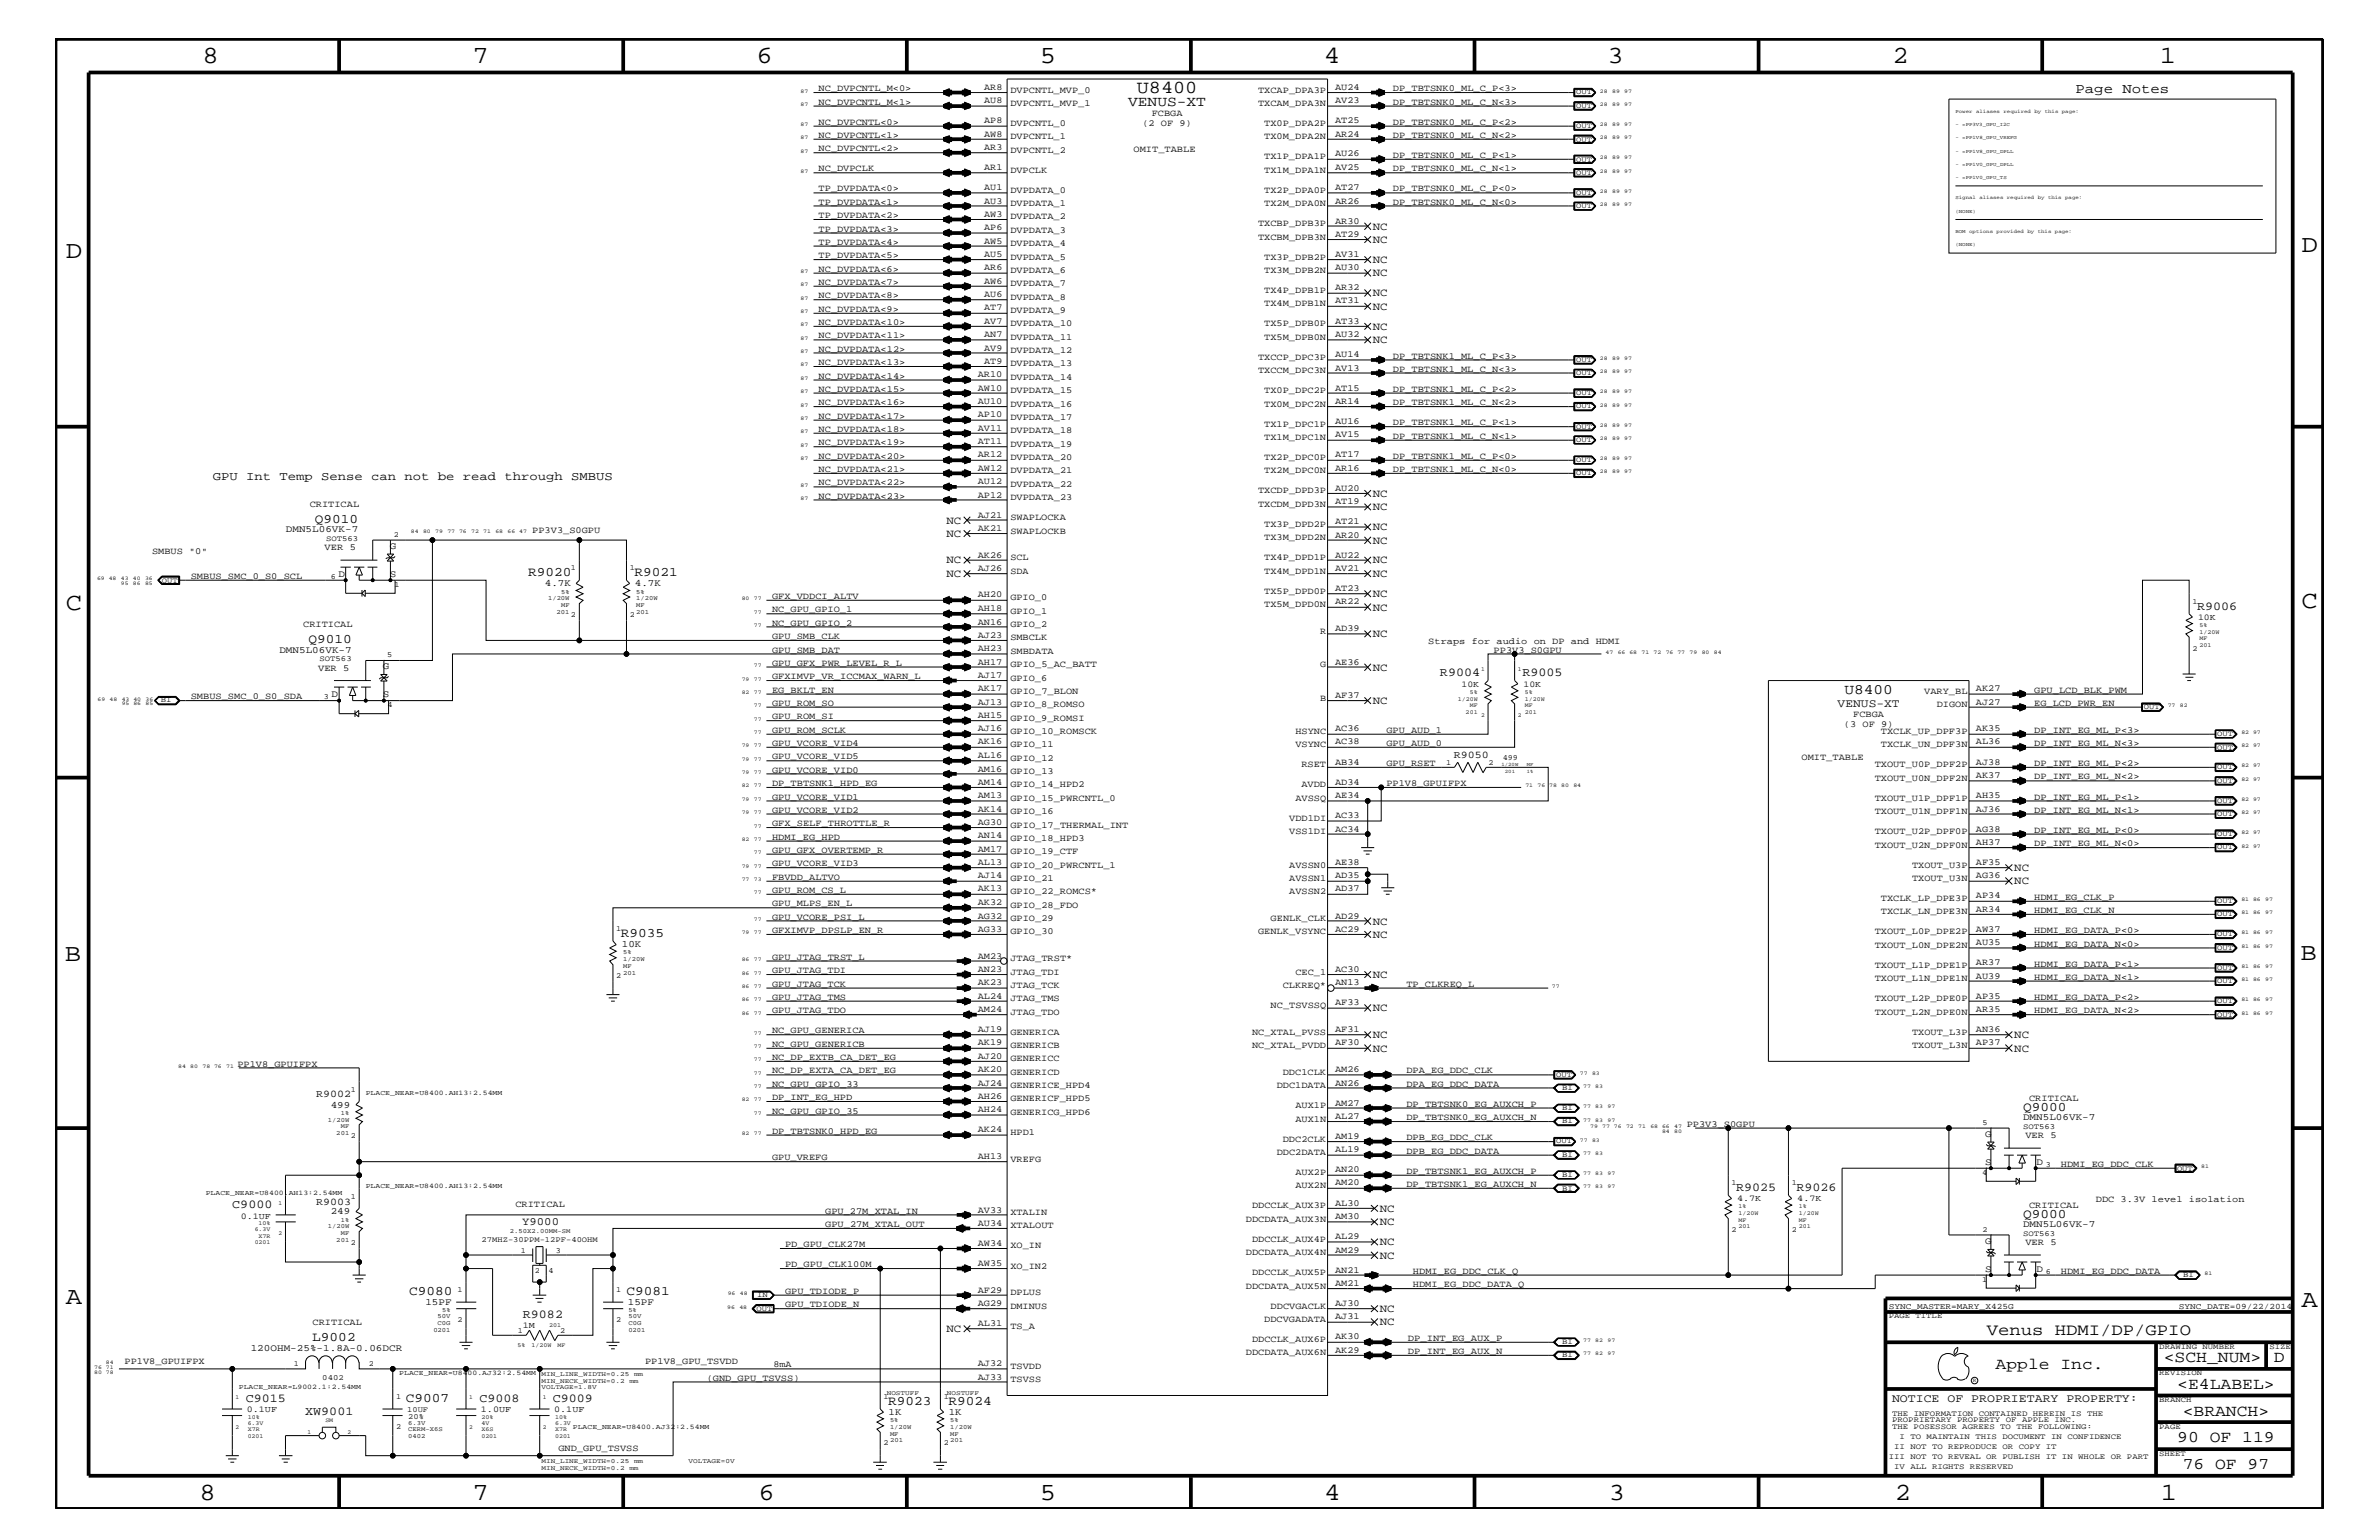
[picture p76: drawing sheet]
<svg xmlns="http://www.w3.org/2000/svg" width="432mm" height="279mm" viewBox="0 0 432 279" stroke-linecap="round" stroke-linejoin="round" font-family="sans-serif">
<defs><g id="words">
<g font-size="4.5">
<text x="36.7" y="11.5">8</text>
<text x="85.8" y="11.5">7</text>
<text x="137.3" y="11.5">6</text>
<text x="188.7" y="11.5">5</text>
<text x="240.3" y="11.5">4</text>
<text x="291.8" y="11.5">3</text>
<text x="343.5" y="11.5">2</text>
<text x="392" y="11.5">1</text>
<text x="11.9" y="46.8">D</text>
<text x="417.7" y="45.7">D</text>
<text x="11.9" y="110.6">C</text>
<text x="417.7" y="110.3">C</text>
<text x="11.8" y="174.3">B</text>
<text x="417.6" y="174.2">B</text>
<text x="11.9" y="236.7">A</text>
<text x="417.7" y="237.1">A</text>
<text x="36.2" y="272.1">8</text>
<text x="85.8" y="272.1">7</text>
<text x="137.7" y="272.1">6</text>
<text x="188.7" y="272.1">5</text>
<text x="240.4" y="272.1">4</text>
<text x="292" y="272.1">3</text>
<text x="343.9" y="272.1">2</text>
<text x="392.2" y="272.1">1</text>
</g>
<text font-size="3.3" x="206.3" y="16.8">U8400</text>
<g font-size="3">
<text x="360.6" y="242.3">Venus HDMI/DP/GPIO</text>
<text x="362.2" y="248.4">Apple Inc.</text>
<text x="392.7" y="247.1">&lt;SCH_NUM&gt;</text>
<text x="395.2" y="252">&lt;E4LABEL&gt;</text>
<text x="412.7" y="247.1">D</text>
<text x="396.2" y="256.8">&lt;BRANCH&gt;</text>
<text x="395.2" y="261.6">90 OF 119</text>
<text x="396.2" y="266.6">76 OF 97</text>
</g>
<g font-size="2.6">
<text x="204.8" y="19.2">VENUS-XT</text>
<text x="334.8" y="125.9">U8400</text>
</g>
<text font-size="2.5" x="376.7" y="16.8">Page Notes</text>
<g font-size="2.4">
<text x="57.1" y="94.9">Q9010</text>
<text x="95.8" y="104.6">R9020</text>
<text x="115.1" y="104.6">R9021</text>
<text x="56" y="116.7">Q9010</text>
<text x="112.7" y="170">R9035</text>
<text x="367.2" y="201.5">Q9000</text>
<text x="367.2" y="220.9">Q9000</text>
<text x="74.3" y="235">C9080</text>
<text x="113.7" y="235">C9081</text>
<text x="56.7" y="243.4">L9002</text>
<text x="73.7" y="254.4">C9007</text>
<text x="161.2" y="254.9">R9023</text>
<text x="172.1" y="254.9">R9024</text>
</g>
<g font-size="2.2">
<text x="38.7" y="87.1">GPU Int Temp Sense can not be read through SMBUS</text>
<text x="398.8" y="110.6">R9006</text>
<text x="261.4" y="122.7">R9004</text>
<text x="276.4" y="122.7">R9005</text>
<text x="42.2" y="219.2">C9000</text>
<text x="315.1" y="216.1">R9025</text>
<text x="326.1" y="216.1">R9026</text>
<text x="94.9" y="239.2">R9082</text>
<text x="44.6" y="254.4">C9015</text>
<text x="55.4" y="256.7">XW9001</text>
<text x="87" y="254.4">C9008</text>
<text x="100.3" y="254.4">C9009</text>
</g>
<g font-size="2.1">
<text x="333.5" y="128.3">VENUS-XT</text>
<text x="343.4" y="254.4">NOTICE OF PROPRIETARY PROPERTY:</text>
</g>
<g font-size="2">
<text x="249.2" y="41.7">NC</text>
<text x="249.2" y="47.7">NC</text>
<text x="249.2" y="44.1">NC</text>
<text x="249.2" y="50.2">NC</text>
<text x="249.2" y="53.8">NC</text>
<text x="249.2" y="59.8">NC</text>
<text x="249.2" y="56.2">NC</text>
<text x="249.2" y="62.3">NC</text>
<text x="171.8" y="95">NC</text>
<text x="249.2" y="90.1">NC</text>
<text x="249.2" y="92.6">NC</text>
<text x="171.8" y="97.4">NC</text>
<text x="249.2" y="96.2">NC</text>
<text x="249.2" y="98.7">NC</text>
<text x="171.8" y="102.2">NC</text>
<text x="171.8" y="104.7">NC</text>
<text x="249.2" y="102.2">NC</text>
<text x="249.2" y="104.7">NC</text>
<text x="249.2" y="108.3">NC</text>
<text x="249.2" y="110.8">NC</text>
<text x="249.2" y="115.6">NC</text>
<text x="249.2" y="121.7">NC</text>
<text x="249.2" y="127.7">NC</text>
<text x="365.6" y="160.5">NC</text>
<text x="365.6" y="158">NC</text>
<text x="249.2" y="167.8">NC</text>
<text x="249.2" y="170.1">NC</text>
<text x="249.2" y="177.4">NC</text>
<text x="249.2" y="183.5">NC</text>
<text x="249.2" y="190.8">NC</text>
<text x="249.2" y="188.3">NC</text>
<text x="365.6" y="188.3">NC</text>
<text x="365.6" y="190.8">NC</text>
<text x="250.4" y="219.8">NC</text>
<text x="94.8" y="222.3">Y9000</text>
<text x="250.4" y="225.9">NC</text>
<text x="250.4" y="222.3">NC</text>
<text x="250.4" y="228.4">NC</text>
<text x="250.4" y="238">NC</text>
<text x="171.8" y="241.7">NC</text>
<text x="250.4" y="240.5">NC</text>
</g>
<g font-size="1.9">
<text x="263.9" y="137.4">R9050</text>
<text x="57.4" y="199.1">R9002</text>
<text x="57.4" y="218.6">R9003</text>
</g>
<g font-size="1.8">
<text x="51.9" y="96.5">DMN5L06VK-7</text>
<text x="70.8" y="99.6">G</text>
<text x="61.5" y="104.7">D</text>
<text x="70.8" y="104.7">S</text>
<text x="98.9" y="106.4">4.7K</text>
<text x="115.2" y="106.4">4.7K</text>
<text x="50.7" y="118.4">DMN5L06VK-7</text>
<text x="69.5" y="121.4">G</text>
<text x="60.2" y="126.5">D</text>
<text x="69.5" y="126.5">S</text>
<text x="112.9" y="171.8">10K</text>
<text x="60" y="200.9">499</text>
<text x="367.2" y="203.2">DMN5L06VK-7</text>
<text x="360.3" y="206.3">G</text>
<text x="360.3" y="211.4">S</text>
<text x="369.7" y="211.4">D</text>
<text x="60" y="220.3">249</text>
<text x="360.3" y="225.7">G</text>
<text x="367.2" y="222.6">DMN5L06VK-7</text>
<text x="360.3" y="230.7">S</text>
<text x="369.7" y="230.7">D</text>
<text x="77.2" y="236.8">15PF</text>
<text x="114" y="236.8">15PF</text>
<text x="45.5" y="245.1">120OHM-25%-1.8A-0.06DCR</text>
<text x="161.3" y="256.7">1K</text>
<text x="172.2" y="256.7">1K</text>
</g>
<g font-size="1.7">
<text x="148.6" y="16.5">NC_DVPCNTL_M&lt;0&gt;</text>
<text x="178.6" y="16.3">AR8</text>
<text x="183.4" y="16.8">DVPCNTL_MVP_0</text>
<text x="228.3" y="16.8">TXCAP_DPA3P</text>
<text x="242.3" y="16.3">AU24</text>
<text x="252.8" y="16.5">DP_TBTSNK0_ML_C_P&lt;3&gt;</text>
<text x="148.6" y="19">NC_DVPCNTL_M&lt;1&gt;</text>
<text x="148.6" y="22.6">NC_DVPCNTL&lt;0&gt;</text>
<text x="178.6" y="18.7">AU8</text>
<text x="178.6" y="22.4">AP8</text>
<text x="183.4" y="19.2">DVPCNTL_MVP_1</text>
<text x="183.4" y="22.9">DVPCNTL_0</text>
<text x="207.3" y="22.9">(2 OF 9)</text>
<text x="209" y="21">FCBGA</text>
<text x="228.3" y="19.2">TXCAM_DPA3N</text>
<text x="229.4" y="22.9">TX0P_DPA2P</text>
<text x="242.3" y="18.7">AV23</text>
<text x="242.3" y="22.4">AT25</text>
<text x="252.8" y="19">DP_TBTSNK0_ML_C_N&lt;3&gt;</text>
<text x="252.8" y="22.6">DP_TBTSNK0_ML_C_P&lt;2&gt;</text>
<text x="148.6" y="25">NC_DVPCNTL&lt;1&gt;</text>
<text x="148.6" y="27.5">NC_DVPCNTL&lt;2&gt;</text>
<text x="178.6" y="27.2">AR3</text>
<text x="178.6" y="24.8">AW8</text>
<text x="183.4" y="27.7">DVPCNTL_2</text>
<text x="183.4" y="25.3">DVPCNTL_1</text>
<text x="205.7" y="27.6">OMIT_TABLE</text>
<text x="229.4" y="28.9">TX1P_DPA1P</text>
<text x="229.4" y="25.3">TX0M_DPA2N</text>
<text x="242.3" y="28.4">AU26</text>
<text x="242.3" y="24.8">AR24</text>
<text x="252.8" y="28.6">DP_TBTSNK0_ML_C_P&lt;1&gt;</text>
<text x="252.8" y="25">DP_TBTSNK0_ML_C_N&lt;2&gt;</text>
<text x="148.6" y="34.7">TP_DVPDATA&lt;0&gt;</text>
<text x="148.6" y="31.1">NC_DVPCLK</text>
<text x="178.6" y="34.5">AU1</text>
<text x="178.6" y="30.8">AR1</text>
<text x="183.4" y="35">DVPDATA_0</text>
<text x="183.4" y="31.4">DVPCLK</text>
<text x="229.4" y="35">TX2P_DPA0P</text>
<text x="229.4" y="31.4">TX1M_DPA1N</text>
<text x="242.3" y="34.5">AT27</text>
<text x="242.3" y="30.8">AV25</text>
<text x="252.8" y="34.7">DP_TBTSNK0_ML_C_P&lt;0&gt;</text>
<text x="252.8" y="31.1">DP_TBTSNK0_ML_C_N&lt;1&gt;</text>
<text x="148.6" y="37.2">TP_DVPDATA&lt;1&gt;</text>
<text x="148.6" y="39.6">TP_DVPDATA&lt;2&gt;</text>
<text x="178.6" y="41.8">AP6</text>
<text x="178.6" y="39.3">AW3</text>
<text x="178.6" y="36.9">AU3</text>
<text x="183.4" y="39.8">DVPDATA_2</text>
<text x="183.4" y="37.4">DVPDATA_1</text>
<text x="228.3" y="41">TXCBP_DPB3P</text>
<text x="229.4" y="37.4">TX2M_DPA0N</text>
<text x="242.3" y="40.6">AR30</text>
<text x="242.3" y="36.9">AR26</text>
<text x="252.8" y="37.2">DP_TBTSNK0_ML_C_N&lt;0&gt;</text>
<text x="148.6" y="46.8">TP_DVPDATA&lt;5&gt;</text>
<text x="148.6" y="42">TP_DVPDATA&lt;3&gt;</text>
<text x="148.6" y="44.4">TP_DVPDATA&lt;4&gt;</text>
<text x="178.6" y="46.6">AU5</text>
<text x="178.6" y="44.2">AW5</text>
<text x="183.4" y="47.1">DVPDATA_5</text>
<text x="183.4" y="44.6">DVPDATA_4</text>
<text x="183.4" y="42.3">DVPDATA_3</text>
<text x="228.3" y="43.5">TXCBM_DPB3N</text>
<text x="229.4" y="47.1">TX3P_DPB2P</text>
<text x="242.3" y="43">AT29</text>
<text x="242.3" y="46.6">AV31</text>
<text x="148.6" y="51.7">NC_DVPDATA&lt;7&gt;</text>
<text x="148.6" y="49.3">NC_DVPDATA&lt;6&gt;</text>
<text x="178.6" y="53.9">AU6</text>
<text x="178.6" y="51.5">AW6</text>
<text x="178.6" y="49.1">AR6</text>
<text x="183.4" y="49.6">DVPDATA_6</text>
<text x="183.4" y="51.9">DVPDATA_7</text>
<text x="229.4" y="53.2">TX4P_DPB1P</text>
<text x="229.4" y="49.6">TX3M_DPB2N</text>
<text x="242.3" y="52.7">AR32</text>
<text x="242.3" y="49.1">AU30</text>
<text x="148.6" y="54.1">NC_DVPDATA&lt;8&gt;</text>
<text x="148.6" y="59">NC_DVPDATA&lt;10&gt;</text>
<text x="148.6" y="56.6">NC_DVPDATA&lt;9&gt;</text>
<text x="178.6" y="56.3">AT7</text>
<text x="178.6" y="58.7">AV7</text>
<text x="183.4" y="59.2">DVPDATA_10</text>
<text x="183.4" y="56.8">DVPDATA_9</text>
<text x="183.4" y="54.4">DVPDATA_8</text>
<text x="229.4" y="59.2">TX5P_DPB0P</text>
<text x="229.4" y="55.6">TX4M_DPB1N</text>
<text x="242.3" y="58.7">AT33</text>
<text x="242.3" y="55.1">AT31</text>
<text x="148.6" y="61.4">NC_DVPDATA&lt;11&gt;</text>
<text x="148.6" y="63.9">NC_DVPDATA&lt;12&gt;</text>
<text x="178.6" y="66">AT9</text>
<text x="178.6" y="63.6">AV9</text>
<text x="178.6" y="61.2">AN7</text>
<text x="183.4" y="64">DVPDATA_12</text>
<text x="183.4" y="61.7">DVPDATA_11</text>
<text x="228.3" y="65.3">TXCCP_DPC3P</text>
<text x="229.4" y="61.7">TX5M_DPB0N</text>
<text x="242.3" y="64.8">AU14</text>
<text x="242.3" y="61.2">AU32</text>
<text x="252.8" y="65.1">DP_TBTSNK1_ML_C_P&lt;3&gt;</text>
<text x="148.6" y="68.7">NC_DVPDATA&lt;14&gt;</text>
<text x="148.6" y="71.1">NC_DVPDATA&lt;15&gt;</text>
<text x="148.6" y="66.2">NC_DVPDATA&lt;13&gt;</text>
<text x="177.5" y="70.9">AW10</text>
<text x="177.5" y="68.4">AR10</text>
<text x="183.4" y="71.3">DVPDATA_15</text>
<text x="183.4" y="68.9">DVPDATA_14</text>
<text x="183.4" y="66.5">DVPDATA_13</text>
<text x="228.3" y="67.7">TXCCM_DPC3N</text>
<text x="229.4" y="71.3">TX0P_DPC2P</text>
<text x="242.3" y="67.3">AV13</text>
<text x="242.3" y="70.9">AT15</text>
<text x="252.8" y="71.1">DP_TBTSNK1_ML_C_P&lt;2&gt;</text>
<text x="252.8" y="67.5">DP_TBTSNK1_ML_C_N&lt;3&gt;</text>
<text x="148.6" y="73.5">NC_DVPDATA&lt;16&gt;</text>
<text x="148.6" y="76">NC_DVPDATA&lt;17&gt;</text>
<text x="177.5" y="75.7">AP10</text>
<text x="177.5" y="73.3">AU10</text>
<text x="183.4" y="73.8">DVPDATA_16</text>
<text x="183.4" y="76.2">DVPDATA_17</text>
<text x="229.4" y="77.4">TX1P_DPC1P</text>
<text x="229.4" y="73.8">TX0M_DPC2N</text>
<text x="242.3" y="76.9">AU16</text>
<text x="242.3" y="73.3">AR14</text>
<text x="252.8" y="77.2">DP_TBTSNK1_ML_C_P&lt;1&gt;</text>
<text x="252.8" y="73.5">DP_TBTSNK1_ML_C_N&lt;2&gt;</text>
<text x="148.6" y="80.8">NC_DVPDATA&lt;19&gt;</text>
<text x="148.6" y="78.3">NC_DVPDATA&lt;18&gt;</text>
<text x="148.6" y="83.3">NC_DVPDATA&lt;20&gt;</text>
<text x="177.5" y="83">AR12</text>
<text x="177.5" y="80.5">AT11</text>
<text x="177.5" y="78.2">AV11</text>
<text x="183.4" y="81.1">DVPDATA_19</text>
<text x="183.4" y="78.6">DVPDATA_18</text>
<text x="183.4" y="83.5">DVPDATA_20</text>
<text x="229.4" y="83.5">TX2P_DPC0P</text>
<text x="229.4" y="79.9">TX1M_DPC1N</text>
<text x="242.3" y="83">AT17</text>
<text x="242.3" y="79.4">AV15</text>
<text x="252.8" y="83.3">DP_TBTSNK1_ML_C_P&lt;0&gt;</text>
<text x="252.8" y="79.6">DP_TBTSNK1_ML_C_N&lt;1&gt;</text>
<text x="148.6" y="88.1">NC_DVPDATA&lt;22&gt;</text>
<text x="148.6" y="85.6">NC_DVPDATA&lt;21&gt;</text>
<text x="177.5" y="87.8">AU12</text>
<text x="177.5" y="85.4">AW12</text>
<text x="183.4" y="88.3">DVPDATA_22</text>
<text x="183.4" y="85.9">DVPDATA_21</text>
<text x="228.3" y="89.5">TXCDP_DPD3P</text>
<text x="229.4" y="85.9">TX2M_DPC0N</text>
<text x="242.3" y="89">AU20</text>
<text x="242.3" y="85.4">AR16</text>
<text x="252.8" y="85.6">DP_TBTSNK1_ML_C_N&lt;0&gt;</text>
<text x="56.2" y="92">CRITICAL</text>
<text x="148.6" y="90.5">NC_DVPDATA&lt;23&gt;</text>
<text x="177.5" y="93.9">AJ21</text>
<text x="177.5" y="90.3">AP12</text>
<text x="183.4" y="94.3">SWAPLOCKA</text>
<text x="183.4" y="90.7">DVPDATA_23</text>
<text x="228.3" y="92">TXCDM_DPD3N</text>
<text x="229.4" y="95.6">TX3P_DPD2P</text>
<text x="242.3" y="91.5">AT19</text>
<text x="242.3" y="95.1">AT21</text>
<text x="27.6" y="100.4">SMBUS &quot;0&quot;</text>
<text x="58.9" y="99.9">VER 5</text>
<text x="96.6" y="96.7">PP3V3_S0GPU</text>
<text x="177.5" y="96.3">AK21</text>
<text x="177.5" y="101.2">AK26</text>
<text x="183.4" y="96.8">SWAPLOCKB</text>
<text x="183.4" y="101.6">SCL</text>
<text x="229.4" y="101.6">TX4P_DPD1P</text>
<text x="229.4" y="98">TX3M_DPD2N</text>
<text x="242.3" y="101.2">AU22</text>
<text x="242.3" y="97.6">AR20</text>
<text x="34.6" y="105">SMBUS_SMC_0_S0_SCL</text>
<text x="177.5" y="103.6">AJ26</text>
<text x="183.4" y="104.1">SDA</text>
<text x="229.4" y="107.7">TX5P_DPD0P</text>
<text x="229.4" y="104.1">TX4M_DPD1N</text>
<text x="242.3" y="107.2">AT23</text>
<text x="242.3" y="103.6">AV21</text>
<text x="55" y="113.7">CRITICAL</text>
<text x="140.1" y="113.6">NC_GPU_GPIO_2</text>
<text x="140.1" y="108.7">GFX_VDDCI_ALTV</text>
<text x="140.1" y="111.1">NC_GPU_GPIO_1</text>
<text x="177.5" y="113.3">AN16</text>
<text x="177.5" y="110.9">AH18</text>
<text x="177.5" y="108.4">AH20</text>
<text x="183.4" y="108.9">GPIO_0</text>
<text x="183.4" y="111.4">GPIO_1</text>
<text x="183.4" y="113.7">GPIO_2</text>
<text x="229.4" y="110.2">TX5M_DPD0N</text>
<text x="242.3" y="109.7">AR22</text>
<text x="140.1" y="118.4">GPU_SMB_DAT</text>
<text x="140.1" y="115.9">GPU_SMB_CLK</text>
<text x="177.5" y="118.1">AH23</text>
<text x="177.5" y="115.7">AJ23</text>
<text x="183.4" y="116.2">SMBCLK</text>
<text x="183.4" y="118.6">SMBDATA</text>
<text x="239.6" y="115">R</text>
<text x="242.3" y="114.5">AD39</text>
<text x="259.2" y="116.9">Straps for audio on DP and HDMI</text>
<text x="271.1" y="118.6">PP3V3_S0GPU</text>
<text x="57.7" y="121.7">VER 5</text>
<text x="140.1" y="120.8">GPU_GFX_PWR_LEVEL_R_L</text>
<text x="140.1" y="123.2">GFXIMVP_VR_ICCMAX_WARN_L</text>
<text x="140.1" y="125.7">EG_BKLT_EN</text>
<text x="177.5" y="125.4">AK17</text>
<text x="177.5" y="123">AJ17</text>
<text x="177.5" y="120.6">AH17</text>
<text x="183.4" y="125.9">GPIO_7_BLON</text>
<text x="183.4" y="123.5">GPIO_6</text>
<text x="183.4" y="121">GPIO_5_AC_BATT</text>
<text x="239.6" y="121">G</text>
<text x="242.3" y="120.6">AE36</text>
<text x="349.2" y="125.9">VARY_BL</text>
<text x="358.6" y="125.4">AK27</text>
<text x="369.2" y="125.7">GPU_LCD_BLK_PWM</text>
<text x="34.6" y="126.9">SMBUS_SMC_0_S0_SDA</text>
<text x="140.1" y="130.5">GPU_ROM_SI</text>
<text x="140.1" y="128">GPU_ROM_SO</text>
<text x="177.5" y="130.2">AH15</text>
<text x="177.5" y="127.9">AJ13</text>
<text x="183.4" y="130.8">GPIO_9_ROMSI</text>
<text x="183.4" y="128.3">GPIO_8_ROMSO</text>
<text x="239.6" y="127.1">B</text>
<text x="242.3" y="126.6">AF37</text>
<text x="334.7" y="131.9">(3 OF 9)</text>
<text x="336.4" y="130.2">FCBGA</text>
<text x="351.5" y="128.3">DIGON</text>
<text x="358.6" y="127.9">AJ27</text>
<text x="369.2" y="128">EG_LCD_PWR_EN</text>
<text x="140.1" y="135.3">GPU_VCORE_VID4</text>
<text x="140.1" y="137.8">GPU_VCORE_VID5</text>
<text x="140.1" y="133">GPU_ROM_SCLK</text>
<text x="177.5" y="137.5">AL16</text>
<text x="177.5" y="135.1">AK16</text>
<text x="177.5" y="132.7">AJ16</text>
<text x="183.4" y="135.6">GPIO_11</text>
<text x="183.4" y="133.2">GPIO_10_ROMSCK</text>
<text x="235.1" y="135.6">VSYNC</text>
<text x="235.1" y="133.2">HSYNC</text>
<text x="242.3" y="135.1">AC38</text>
<text x="242.3" y="132.7">AC36</text>
<text x="251.6" y="133">GPU_AUD_1</text>
<text x="251.6" y="135.3">GPU_AUD_0</text>
<text x="327" y="138">OMIT_TABLE</text>
<text x="341.4" y="133.2">TXCLK_UP_DPF3P</text>
<text x="341.4" y="135.6">TXCLK_UN_DPF3N</text>
<text x="358.6" y="132.7">AK35</text>
<text x="358.6" y="135.1">AL36</text>
<text x="369.2" y="133">DP_INT_EG_ML_P&lt;3&gt;</text>
<text x="369.2" y="135.3">DP_INT_EG_ML_N&lt;3&gt;</text>
<text x="140.1" y="142.6">DP_TBTSNK1_HPD_EG</text>
<text x="140.1" y="140.2">GPU_VCORE_VID0</text>
<text x="177.5" y="142.4">AM14</text>
<text x="177.5" y="140">AM16</text>
<text x="183.4" y="142.9">GPIO_14_HPD2</text>
<text x="183.4" y="140.4">GPIO_13</text>
<text x="183.4" y="138">GPIO_12</text>
<text x="236.2" y="139.2">RSET</text>
<text x="236.2" y="142.9">AVDD</text>
<text x="242.3" y="138.7">AB34</text>
<text x="242.3" y="142.4">AD34</text>
<text x="251.6" y="139">GPU_RSET</text>
<text x="251.6" y="142.6">PP1V8_GPUIFPX</text>
<text x="340.3" y="139.2">TXOUT_U0P_DPF2P</text>
<text x="340.3" y="141.7">TXOUT_U0N_DPF2N</text>
<text x="358.6" y="138.7">AJ38</text>
<text x="358.6" y="141.2">AK37</text>
<text x="369.2" y="139">DP_INT_EG_ML_P&lt;2&gt;</text>
<text x="369.2" y="141.4">DP_INT_EG_ML_N&lt;2&gt;</text>
<text x="140.1" y="147.5">GPU_VCORE_VID2</text>
<text x="140.1" y="145.1">GPU_VCORE_VID1</text>
<text x="140.1" y="149.9">GFX_SELF_THROTTLE_R</text>
<text x="177.5" y="149.6">AG30</text>
<text x="177.5" y="147.3">AK14</text>
<text x="177.5" y="144.8">AM13</text>
<text x="183.4" y="147.7">GPIO_16</text>
<text x="183.4" y="145.3">GPIO_15_PWRCNTL_0</text>
<text x="234" y="149">VDD1DI</text>
<text x="235.1" y="145.3">AVSSQ</text>
<text x="242.3" y="148.4">AC33</text>
<text x="242.3" y="144.8">AE34</text>
<text x="340.3" y="145.3">TXOUT_U1P_DPF1P</text>
<text x="340.3" y="147.7">TXOUT_U1N_DPF1N</text>
<text x="358.6" y="144.8">AH35</text>
<text x="358.6" y="147.3">AJ36</text>
<text x="369.2" y="145.1">DP_INT_EG_ML_P&lt;1&gt;</text>
<text x="369.2" y="147.5">DP_INT_EG_ML_N&lt;1&gt;</text>
<text x="140.1" y="152.3">HDMI_EG_HPD</text>
<text x="140.1" y="154.7">GPU_GFX_OVERTEMP_R</text>
<text x="177.5" y="154.5">AM17</text>
<text x="177.5" y="152.1">AN14</text>
<text x="183.4" y="155">GPIO_19_CTF</text>
<text x="183.4" y="152.6">GPIO_18_HPD3</text>
<text x="183.4" y="150.1">GPIO_17_THERMAL_INT</text>
<text x="234" y="151.3">VSS1DI</text>
<text x="242.3" y="150.9">AC34</text>
<text x="340.3" y="153.8">TXOUT_U2N_DPF0N</text>
<text x="340.3" y="151.3">TXOUT_U2P_DPF0P</text>
<text x="358.6" y="150.9">AG38</text>
<text x="358.6" y="153.3">AH37</text>
<text x="369.2" y="151.1">DP_INT_EG_ML_P&lt;0&gt;</text>
<text x="369.2" y="153.5">DP_INT_EG_ML_N&lt;0&gt;</text>
<text x="140.1" y="159.6">FBVDD_ALTVO</text>
<text x="140.1" y="157.2">GPU_VCORE_VID3</text>
<text x="140.1" y="162">GPU_ROM_CS_L</text>
<text x="177.5" y="161.7">AK13</text>
<text x="177.5" y="159.4">AJ14</text>
<text x="177.5" y="156.9">AL13</text>
<text x="183.4" y="159.9">GPIO_21</text>
<text x="183.4" y="157.4">GPIO_20_PWRCNTL_1</text>
<text x="234" y="159.9">AVSSN1</text>
<text x="234" y="157.4">AVSSN0</text>
<text x="242.3" y="161.7">AD37</text>
<text x="242.3" y="159.4">AD35</text>
<text x="242.3" y="156.9">AE38</text>
<text x="347" y="159.9">TXOUT_U3N</text>
<text x="347" y="157.4">TXOUT_U3P</text>
<text x="358.6" y="156.9">AF35</text>
<text x="358.6" y="159.4">AG36</text>
<text x="140.1" y="166.9">GPU_VCORE_PSI_L</text>
<text x="140.1" y="164.5">GPU_MLPS_EN_L</text>
<text x="177.5" y="166.7">AG32</text>
<text x="177.5" y="164.2">AK32</text>
<text x="183.4" y="167.1">GPIO_29</text>
<text x="183.4" y="164.7">GPIO_28_FDO</text>
<text x="183.4" y="162.2">GPIO_22_ROMCS*</text>
<text x="230.6" y="167.1">GENLK_CLK</text>
<text x="234" y="162.2">AVSSN2</text>
<text x="242.3" y="166.7">AD29</text>
<text x="341.4" y="163.5">TXCLK_LP_DPE3P</text>
<text x="341.4" y="165.9">TXCLK_LN_DPE3N</text>
<text x="358.6" y="163">AP34</text>
<text x="358.6" y="165.4">AR34</text>
<text x="369.2" y="163.3">HDMI_EG_CLK_P</text>
<text x="369.2" y="165.6">HDMI_EG_CLK_N</text>
<text x="140.1" y="169.3">GFXIMVP_DPSLP_EN_R</text>
<text x="177.5" y="173.9">AM23</text>
<text x="177.5" y="169">AG33</text>
<text x="183.4" y="169.5">GPIO_30</text>
<text x="228.3" y="169.5">GENLK_VSYNC</text>
<text x="242.3" y="169">AC29</text>
<text x="340.3" y="169.5">TXOUT_L0P_DPE2P</text>
<text x="340.3" y="172">TXOUT_L0N_DPE2N</text>
<text x="358.6" y="169">AW37</text>
<text x="358.6" y="171.5">AU35</text>
<text x="369.2" y="169.3">HDMI_EG_DATA_P&lt;0&gt;</text>
<text x="369.2" y="171.7">HDMI_EG_DATA_N&lt;0&gt;</text>
<text x="140.1" y="179">GPU_JTAG_TCK</text>
<text x="140.1" y="174.2">GPU_JTAG_TRST_L</text>
<text x="140.1" y="176.6">GPU_JTAG_TDI</text>
<text x="177.5" y="176.3">AN23</text>
<text x="177.5" y="178.8">AK23</text>
<text x="183.4" y="174.4">JTAG_TRST*</text>
<text x="183.4" y="176.8">JTAG_TDI</text>
<text x="183.4" y="179.3">JTAG_TCK</text>
<text x="232.8" y="179.3">CLKREQ*</text>
<text x="235.1" y="176.8">CEC_1</text>
<text x="242.3" y="178.8">AN13</text>
<text x="242.3" y="176.3">AC30</text>
<text x="255.3" y="179">TP_CLKREQ_L</text>
<text x="340.3" y="175.6">TXOUT_L1P_DPE1P</text>
<text x="340.3" y="178">TXOUT_L1N_DPE1N</text>
<text x="358.6" y="175.1">AR37</text>
<text x="358.6" y="177.6">AU39</text>
<text x="369.2" y="177.7">HDMI_EG_DATA_N&lt;1&gt;</text>
<text x="369.2" y="175.4">HDMI_EG_DATA_P&lt;1&gt;</text>
<text x="140.1" y="181.4">GPU_JTAG_TMS</text>
<text x="140.1" y="183.8">GPU_JTAG_TDO</text>
<text x="177.5" y="181.2">AL24</text>
<text x="177.5" y="183.6">AM24</text>
<text x="183.4" y="184.1">JTAG_TDO</text>
<text x="183.4" y="181.6">JTAG_TMS</text>
<text x="230.6" y="182.9">NC_TSVSSQ</text>
<text x="242.3" y="182.4">AF33</text>
<text x="340.3" y="181.6">TXOUT_L2P_DPE0P</text>
<text x="340.3" y="184.1">TXOUT_L2N_DPE0N</text>
<text x="358.6" y="181.2">AP35</text>
<text x="358.6" y="183.6">AR35</text>
<text x="369.2" y="183.8">HDMI_EG_DATA_N&lt;2&gt;</text>
<text x="369.2" y="181.4">HDMI_EG_DATA_P&lt;2&gt;</text>
<text x="140.1" y="189.9">NC_GPU_GENERICB</text>
<text x="140.1" y="187.5">NC_GPU_GENERICA</text>
<text x="177.5" y="189.7">AK19</text>
<text x="177.5" y="187.2">AJ19</text>
<text x="183.4" y="190.2">GENERICB</text>
<text x="183.4" y="187.7">GENERICA</text>
<text x="227.2" y="187.7">NC_XTAL_PVSS</text>
<text x="227.2" y="190.2">NC_XTAL_PVDD</text>
<text x="242.3" y="187.2">AF31</text>
<text x="242.3" y="189.7">AF30</text>
<text x="347" y="187.7">TXOUT_L3P</text>
<text x="347" y="190.2">TXOUT_L3N</text>
<text x="358.6" y="187.2">AN36</text>
<text x="358.6" y="189.7">AP37</text>
<text x="43.1" y="193.6">PP1V8_GPUIFPX</text>
<text x="140.1" y="194.8">NC_DP_EXTA_CA_DET_EG</text>
<text x="140.1" y="197.2">NC_GPU_GPIO_33</text>
<text x="140.1" y="192.3">NC_DP_EXTB_CA_DET_EG</text>
<text x="177.5" y="197">AJ24</text>
<text x="177.5" y="194.5">AK20</text>
<text x="177.5" y="192.1">AJ20</text>
<text x="183.4" y="197.4">GENERICE_HPD4</text>
<text x="183.4" y="195">GENERICD</text>
<text x="183.4" y="192.6">GENERICC</text>
<text x="231.7" y="197.4">DDC1DATA</text>
<text x="232.8" y="195">DDC1CLK</text>
<text x="242.3" y="197">AN26</text>
<text x="242.3" y="194.5">AM26</text>
<text x="255.3" y="194.8">DPA_EG_DDC_CLK</text>
<text x="255.3" y="197.2">DPA_EG_DDC_DATA</text>
<text x="140.1" y="199.6">DP_INT_EG_HPD</text>
<text x="140.1" y="202">NC_GPU_GPIO_35</text>
<text x="177.5" y="201.8">AH24</text>
<text x="177.5" y="199.3">AH26</text>
<text x="183.4" y="202.3">GENERICG_HPD6</text>
<text x="183.4" y="199.8">GENERICF_HPD5</text>
<text x="235.1" y="201">AUX1P</text>
<text x="235.1" y="203.5">AUX1N</text>
<text x="242.3" y="200.6">AM27</text>
<text x="242.3" y="203">AL27</text>
<text x="255.3" y="203.2">DP_TBTSNK0_EG_AUXCH_N</text>
<text x="255.3" y="200.9">DP_TBTSNK0_EG_AUXCH_P</text>
<text x="368.3" y="199.8">CRITICAL</text>
<text x="140.1" y="205.7">DP_TBTSNK0_HPD_EG</text>
<text x="177.5" y="205.4">AK24</text>
<text x="183.4" y="205.9">HPD1</text>
<text x="231.7" y="209.6">DDC2DATA</text>
<text x="232.8" y="207.1">DDC2CLK</text>
<text x="242.3" y="209.1">AL19</text>
<text x="242.3" y="206.6">AM19</text>
<text x="255.3" y="206.9">DPB_EG_DDC_CLK</text>
<text x="255.3" y="209.3">DPB_EG_DDC_DATA</text>
<text x="306.2" y="204.4">PP3V3_S0GPU</text>
<text x="367.6" y="206.5">VER 5</text>
<text x="140.1" y="210.5">GPU_VREFG</text>
<text x="177.5" y="210.3">AH13</text>
<text x="183.4" y="210.8">VREFG</text>
<text x="235.1" y="213.2">AUX2P</text>
<text x="235.1" y="215.6">AUX2N</text>
<text x="242.3" y="212.7">AN20</text>
<text x="242.3" y="215.1">AM20</text>
<text x="255.3" y="215.3">DP_TBTSNK1_EG_AUXCH_N</text>
<text x="255.3" y="213">DP_TBTSNK1_EG_AUXCH_P</text>
<text x="374.1" y="211.7">HDMI_EG_DDC_CLK</text>
<text x="93.6" y="219">CRITICAL</text>
<text x="149.8" y="220.2">GPU_27M_XTAL_IN</text>
<text x="177.5" y="220">AV33</text>
<text x="183.4" y="220.4">XTALIN</text>
<text x="226.1" y="221.7">DDCDATA_AUX3N</text>
<text x="227.2" y="219.2">DDCCLK_AUX3P</text>
<text x="242.3" y="221.2">AM30</text>
<text x="242.3" y="218.7">AL30</text>
<text x="368.3" y="219.2">CRITICAL</text>
<text x="380.4" y="218">DDC 3.3V level isolation</text>
<text x="142.5" y="226.3">PD_GPU_CLK27M</text>
<text x="149.8" y="222.6">GPU_27M_XTAL_OUT</text>
<text x="177.5" y="222.4">AU34</text>
<text x="177.5" y="226">AW34</text>
<text x="183.4" y="222.9">XTALOUT</text>
<text x="183.4" y="226.5">XO_IN</text>
<text x="226.1" y="227.7">DDCDATA_AUX4N</text>
<text x="227.2" y="225.3">DDCCLK_AUX4P</text>
<text x="242.3" y="227.3">AM29</text>
<text x="242.3" y="224.8">AL29</text>
<text x="367.6" y="225.9">VER 5</text>
<text x="142.5" y="229.9">PD_GPU_CLK100M</text>
<text x="177.5" y="229.6">AW35</text>
<text x="183.4" y="230.2">XO_IN2</text>
<text x="226.1" y="233.8">DDCDATA_AUX5N</text>
<text x="227.2" y="231.3">DDCCLK_AUX5P</text>
<text x="242.3" y="233.3">AM21</text>
<text x="242.3" y="230.9">AN21</text>
<text x="256.5" y="233.5">HDMI_EG_DDC_DATA_Q</text>
<text x="256.5" y="231.1">HDMI_EG_DDC_CLK_Q</text>
<text x="374.1" y="231.1">HDMI_EG_DDC_DATA</text>
<text x="142.5" y="234.7">GPU_TDIODE_P</text>
<text x="142.5" y="237.2">GPU_TDIODE_N</text>
<text x="177.5" y="234.6">AF29</text>
<text x="177.5" y="236.9">AG29</text>
<text x="183.4" y="237.4">DMINUS</text>
<text x="183.4" y="235">DPLUS</text>
<text x="229.4" y="239.9">DDCVGADATA</text>
<text x="230.6" y="237.4">DDCVGACLK</text>
<text x="242.3" y="239.4">AJ31</text>
<text x="242.3" y="236.9">AJ30</text>
<text x="56.7" y="240.5">CRITICAL</text>
<text x="177.5" y="240.6">AL31</text>
<text x="183.4" y="241.1">TS_A</text>
<text x="226.1" y="245.9">DDCDATA_AUX6N</text>
<text x="227.2" y="243.5">DDCCLK_AUX6P</text>
<text x="242.3" y="245.4">AK29</text>
<text x="242.3" y="243">AK30</text>
<text x="255.5" y="243.3">DP_INT_EG_AUX_P</text>
<text x="255.5" y="245.6">DP_INT_EG_AUX_N</text>
<text x="22.6" y="247.5">PP1V8_GPUIFPX</text>
<text x="117.1" y="247.5">PP1V8_GPU_TSVDD</text>
<text x="128.3" y="250.6">(GND_GPU_TSVSS)</text>
<text x="140.4" y="248.1">8mA</text>
<text x="177.5" y="250.3">AJ33</text>
<text x="177.5" y="247.8">AJ32</text>
<text x="183.4" y="250.7">TSVSS</text>
<text x="183.4" y="248.4">TSVDD</text>
<text x="101.3" y="263.3">GND_GPU_TSVSS</text>
</g>
<g font-size="1.6">
<text x="398.9" y="112.5">10K</text>
<text x="265.3" y="124.6">10K</text>
<text x="276.5" y="124.6">10K</text>
<text x="43.7" y="221.1">0.1UF</text>
<text x="315.3" y="217.9">4.7K</text>
<text x="326.2" y="217.9">4.7K</text>
<text x="94.9" y="240.9">1M</text>
<text x="44.8" y="256.2">0.1UF</text>
<text x="87.3" y="256.2">1.0UF</text>
<text x="100.6" y="256.2">0.1UF</text>
</g>
<g font-size="1.5">
<text x="342.8" y="237.4">SYNC_MASTER=MARY_X425G</text>
<text x="395.5" y="237.4">SYNC_DATE=09/22/2014</text>
</g>
<g font-size="1.4">
<text x="286.1" y="17.1">OUT</text>
<text x="286.1" y="19.6">OUT</text>
<text x="286.1" y="23.2">OUT</text>
<text x="286.1" y="25.7">OUT</text>
<text x="286.1" y="29.3">OUT</text>
<text x="286.1" y="31.7">OUT</text>
<text x="286.1" y="35.3">OUT</text>
<text x="286.1" y="37.8">OUT</text>
<text x="286.1" y="65.6">OUT</text>
<text x="286.1" y="68.1">OUT</text>
<text x="286.1" y="71.7">OUT</text>
<text x="286.1" y="74.1">OUT</text>
<text x="286.1" y="77.8">OUT</text>
<text x="286.1" y="80.2">OUT</text>
<text x="286.1" y="83.8">OUT</text>
<text x="286.1" y="86.2">OUT</text>
<text x="59.2" y="98.2">SOT563</text>
<text x="71.5" y="97.4">2</text>
<text x="29.4" y="105.7">OUT</text>
<text x="60" y="105">6</text>
<text x="71.6" y="106.5">1</text>
<text x="103.6" y="103.5">1</text>
<text x="114.3" y="103.5">1</text>
<text x="103.6" y="112">2</text>
<text x="114.3" y="112">2</text>
<text x="397.9" y="109.5">1</text>
<text x="70.3" y="119.2">5</text>
<text x="397.9" y="118.1">2</text>
<text x="58" y="120">SOT563</text>
<text x="29.2" y="127.5">BI</text>
<text x="58.8" y="126.9">3</text>
<text x="70.4" y="128.3">4</text>
<text x="389.1" y="128.7">OUT</text>
<text x="272.8" y="137.9">499</text>
<text x="402.4" y="133.5">OUT</text>
<text x="402.4" y="136">OUT</text>
<text x="262.5" y="138.9">1</text>
<text x="270.2" y="138.9">2</text>
<text x="402.4" y="139.6">OUT</text>
<text x="402.4" y="142">OUT</text>
<text x="402.4" y="145.7">OUT</text>
<text x="402.4" y="148.1">OUT</text>
<text x="402.4" y="151.8">OUT</text>
<text x="402.4" y="154.1">OUT</text>
<text x="402.4" y="163.9">OUT</text>
<text x="402.4" y="166.2">OUT</text>
<text x="111.8" y="168.9">1</text>
<text x="402.4" y="169.9">OUT</text>
<text x="402.4" y="172.3">OUT</text>
<text x="111.8" y="177.4">2</text>
<text x="402.4" y="176">OUT</text>
<text x="402.4" y="178.4">OUT</text>
<text x="402.4" y="182.1">OUT</text>
<text x="402.4" y="184.4">OUT</text>
<text x="282.4" y="195.4">OUT</text>
<text x="283.5" y="197.8">BI</text>
<text x="63.7" y="198.1">1</text>
<text x="283.5" y="201.5">BI</text>
<text x="283.5" y="203.8">BI</text>
<text x="63.7" y="206.5">2</text>
<text x="282.4" y="207.5">OUT</text>
<text x="283.5" y="209.9">BI</text>
<text x="359.8" y="204.1">5</text>
<text x="367.2" y="204.8">SOT563</text>
<text x="283.5" y="213.6">BI</text>
<text x="314.3" y="215">1</text>
<text x="325.2" y="215">1</text>
<text x="359.7" y="213.2">4</text>
<text x="371.3" y="211.7">3</text>
<text x="395.1" y="212.4">OUT</text>
<text x="63.7" y="217.5">1</text>
<text x="283.5" y="216">BI</text>
<text x="63.7" y="225.9">2</text>
<text x="87.4" y="225.4">27MHZ-30PPM-12PF-40OHM</text>
<text x="94.5" y="227.4">1</text>
<text x="100.9" y="227.4">3</text>
<text x="314.3" y="223.5">2</text>
<text x="325.2" y="223.5">2</text>
<text x="359.8" y="223.5">2</text>
<text x="367.2" y="224.2">SOT563</text>
<text x="97.1" y="231">2</text>
<text x="99.5" y="231">4</text>
<text x="359.7" y="232.6">1</text>
<text x="371.3" y="231.1">6</text>
<text x="396.2" y="231.8">BI</text>
<text x="83.1" y="239.9">2</text>
<text x="83.1" y="234.4">1</text>
<text x="111.8" y="239.9">2</text>
<text x="111.8" y="234.4">1</text>
<text x="137.3" y="237.8">OUT</text>
<text x="137.4" y="235.4">IN</text>
<text x="342.8" y="239.2">PAGE TITLE</text>
<text x="94" y="241.9">1</text>
<text x="101.7" y="241.9">2</text>
<text x="283.5" y="243.9">BI</text>
<text x="391.9" y="244.7">DRAWING NUMBER</text>
<text x="411.9" y="244.7">SIZE</text>
<text x="53.3" y="247.8">1</text>
<text x="58.5" y="250.3">0402</text>
<text x="67" y="247.8">2</text>
<text x="283.5" y="246.2">BI</text>
<text x="391.9" y="249.5">REVISION</text>
<text x="71.9" y="253.8">1</text>
<text x="73.9" y="256.2">10UF</text>
<text x="74.1" y="257.4">20%</text>
<text x="160.4" y="253.8">1</text>
<text x="171.3" y="253.8">1</text>
<text x="343.4" y="256.8">THE INFORMATION CONTAINED HEREIN IS THE</text>
<text x="391.9" y="254.4">BRANCH</text>
<text x="71.9" y="259.3">2</text>
<text x="160.4" y="262.2">2</text>
<text x="171.3" y="262.2">2</text>
<text x="343.4" y="258">PROPRIETARY PROPERTY OF APPLE INC.</text>
<text x="343.4" y="259.3">THE POSESSOR AGREES TO THE FOLLOWING:</text>
<text x="343.8" y="262.9">II NOT TO REPRODUCE OR COPY IT</text>
<text x="344.8" y="261.1">I TO MAINTAIN THIS DOCUMENT IN CONFIDENCE</text>
<text x="391.9" y="259.3">PAGE</text>
<text x="342.8" y="264.7">III NOT TO REVEAL OR PUBLISH IT IN WHOLE OR PART</text>
<text x="343.8" y="266.6">IV ALL RIGHTS RESERVED</text>
<text x="391.9" y="264.1">SHEET</text>
</g>
<g font-size="1.3">
<text x="66.4" y="198.7">PLACE_NEAR=U8400.AH13:2.54MM</text>
<text x="66.4" y="215.6">PLACE_NEAR=U8400.AH13:2.54MM</text>
<text x="37.3" y="216.9">PLACE_NEAR=U8400.AH13:2.54MM</text>
<text x="43.3" y="252">PLACE_NEAR=L9002.1:2.54MM</text>
<text x="72.5" y="249.5">PLACE_NEAR=U8400.AJ32:2.54MM</text>
<text x="104" y="259.3">PLACE_NEAR=U8400.AJ32:2.54MM</text>
</g>
<g font-size="1.2">
<text x="101.9" y="107.7">5%</text>
<text x="115.5" y="107.7">5%</text>
<text x="99.5" y="108.9">1/20W</text>
<text x="101" y="111.4">201</text>
<text x="101.9" y="110.2">MF</text>
<text x="115.5" y="108.9">1/20W</text>
<text x="115.5" y="110.2">MF</text>
<text x="115.5" y="111.4">201</text>
<text x="113.1" y="173.2">5%</text>
<text x="113.1" y="174.4">1/20W</text>
<text x="113.1" y="176.8">201</text>
<text x="113.1" y="175.6">MF</text>
<text x="59.5" y="203.5">1/20W</text>
<text x="61.9" y="202.3">1%</text>
<text x="61" y="205.9">201</text>
<text x="61.9" y="204.7">MF</text>
<text x="61.9" y="221.7">1%</text>
<text x="59.5" y="222.9">1/20W</text>
<text x="61" y="225.3">201</text>
<text x="61.9" y="224.1">MF</text>
<text x="92.5" y="223.6">2.50X2.00MM-SM</text>
<text x="79.4" y="239.1">50V</text>
<text x="80.3" y="238">5%</text>
<text x="114" y="238">5%</text>
<text x="114" y="239.1">50V</text>
<text x="78.7" y="241.6">0201</text>
<text x="79.4" y="240.3">C0G</text>
<text x="114" y="240.3">C0G</text>
<text x="114" y="241.6">0201</text>
<text x="98.3" y="249.7">MIN_LINE_WIDTH=0.25</text>
<text x="98.3" y="250.9">MIN_NECK_WIDTH=0.2</text>
<text x="114.2" y="250.9">mm</text>
<text x="115.1" y="249.7">mm</text>
<text x="98.3" y="252.1">VOLTAGE=1.8V</text>
<text x="161" y="253.2">NOSTUFF</text>
<text x="171.9" y="253.2">NOSTUFF</text>
<text x="74.1" y="258.5">6.3V</text>
<text x="74.1" y="261">0402</text>
<text x="74.1" y="259.7">CERM-X6S</text>
<text x="161.5" y="258">5%</text>
<text x="161.5" y="260.5">MF</text>
<text x="161.5" y="259.3">1/20W</text>
<text x="161.5" y="261.6">201</text>
<text x="172.5" y="258">5%</text>
<text x="172.5" y="259.3">1/20W</text>
<text x="172.5" y="260.5">MF</text>
<text x="172.5" y="261.6">201</text>
<text x="98.3" y="266.6">MIN_NECK_WIDTH=0.2</text>
<text x="98.3" y="265.5">MIN_LINE_WIDTH=0.25</text>
<text x="114.2" y="266.6">mm</text>
<text x="115.1" y="265.5">mm</text>
<text x="125" y="265.5">VOLTAGE=0V</text>
</g>
<g font-size="1.1">
<text x="399.2" y="113.7">5%</text>
<text x="399.2" y="117.4">201</text>
<text x="399.2" y="115">1/20W</text>
<text x="399.2" y="116.2">MF</text>
<text x="266.8" y="125.9">5%</text>
<text x="268.8" y="121.7">1</text>
<text x="275.5" y="121.7">1</text>
<text x="276.8" y="125.9">5%</text>
<text x="264.6" y="127.1">1/20W</text>
<text x="266" y="129.6">201</text>
<text x="266.8" y="128.3">MF</text>
<text x="268.8" y="130.2">2</text>
<text x="275.5" y="130.2">2</text>
<text x="276.8" y="129.6">201</text>
<text x="276.8" y="128.3">MF</text>
<text x="276.8" y="127.1">1/20W</text>
<text x="50.5" y="218.6">1</text>
<text x="315.6" y="219.2">1%</text>
<text x="315.6" y="221.7">MF</text>
<text x="315.6" y="220.4">1/20W</text>
<text x="326.5" y="220.4">1/20W</text>
<text x="326.5" y="221.7">MF</text>
<text x="326.5" y="219.2">1%</text>
<text x="46.2" y="223.4">6.3V</text>
<text x="46.2" y="225.7">0201</text>
<text x="46.9" y="222.3">10%</text>
<text x="46.9" y="224.6">X7R</text>
<text x="50.5" y="224.1">2</text>
<text x="315.6" y="222.9">201</text>
<text x="326.5" y="222.9">201</text>
<text x="93.9" y="244.5">5%</text>
<text x="96.5" y="244.5">1/20W</text>
<text x="99.7" y="240.8">201</text>
<text x="101.2" y="244.5">MF</text>
<text x="42.8" y="253.8">1</text>
<text x="45" y="257.4">10%</text>
<text x="85.2" y="253.8">1</text>
<text x="87.4" y="257.4">20%</text>
<text x="98.6" y="253.8">1</text>
<text x="100.8" y="257.4">10%</text>
<text x="42.8" y="259.3">2</text>
<text x="45" y="261">0201</text>
<text x="45" y="258.5">6.3V</text>
<text x="45" y="259.7">X7R</text>
<text x="55.8" y="260.1">1</text>
<text x="59.1" y="258">SM</text>
<text x="63.1" y="260.1">2</text>
<text x="85.2" y="259.3">2</text>
<text x="87.4" y="261">0201</text>
<text x="87.4" y="258.5">4V</text>
<text x="87.4" y="259.7">X6S</text>
<text x="98.6" y="259.3">2</text>
<text x="100.8" y="261">0201</text>
<text x="100.8" y="258.5">6.3V</text>
<text x="100.8" y="259.7">X7R</text>
</g>
<g font-size="1">
<text x="145.3" y="16.8">87</text>
<text x="290.4" y="16.8">28</text>
<text x="292.6" y="16.8">89</text>
<text x="294.8" y="16.8">97</text>
<text x="145.3" y="19.2">87</text>
<text x="145.3" y="22.9">87</text>
<text x="290.4" y="19.2">28</text>
<text x="290.4" y="22.9">28</text>
<text x="292.6" y="19.2">89</text>
<text x="292.6" y="22.9">89</text>
<text x="294.8" y="19.2">97</text>
<text x="294.8" y="22.9">97</text>
<text x="145.3" y="27.7">87</text>
<text x="145.3" y="25.3">87</text>
<text x="290.4" y="25.3">28</text>
<text x="290.4" y="28.9">28</text>
<text x="292.6" y="25.3">89</text>
<text x="292.6" y="28.9">89</text>
<text x="294.8" y="25.3">97</text>
<text x="294.8" y="28.9">97</text>
<text x="145.3" y="31.4">87</text>
<text x="290.4" y="31.4">28</text>
<text x="290.4" y="35">28</text>
<text x="292.6" y="31.4">89</text>
<text x="292.6" y="35">89</text>
<text x="294.8" y="31.4">97</text>
<text x="294.8" y="35">97</text>
<text x="290.4" y="37.4">28</text>
<text x="292.6" y="37.4">89</text>
<text x="294.8" y="37.4">97</text>
<text x="145.3" y="51.9">87</text>
<text x="145.3" y="49.6">87</text>
<text x="145.3" y="56.8">87</text>
<text x="145.3" y="59.2">87</text>
<text x="145.3" y="54.4">87</text>
<text x="145.3" y="64">87</text>
<text x="145.3" y="61.7">87</text>
<text x="290.4" y="65.3">28</text>
<text x="292.6" y="65.3">89</text>
<text x="294.8" y="65.3">97</text>
<text x="145.3" y="71.3">87</text>
<text x="145.3" y="66.5">87</text>
<text x="145.3" y="68.9">87</text>
<text x="290.4" y="67.7">28</text>
<text x="290.4" y="71.3">28</text>
<text x="292.6" y="67.7">89</text>
<text x="292.6" y="71.3">89</text>
<text x="294.8" y="67.7">97</text>
<text x="294.8" y="71.3">97</text>
<text x="145.3" y="76.2">87</text>
<text x="145.3" y="73.8">87</text>
<text x="290.4" y="73.8">28</text>
<text x="290.4" y="77.4">28</text>
<text x="292.6" y="73.8">89</text>
<text x="292.6" y="77.4">89</text>
<text x="294.8" y="73.8">97</text>
<text x="294.8" y="77.4">97</text>
<text x="145.3" y="81.1">87</text>
<text x="145.3" y="78.6">87</text>
<text x="145.3" y="83.5">87</text>
<text x="290.4" y="79.9">28</text>
<text x="290.4" y="83.5">28</text>
<text x="292.6" y="79.9">89</text>
<text x="292.6" y="83.5">89</text>
<text x="294.8" y="79.9">97</text>
<text x="294.8" y="83.5">97</text>
<text x="145.3" y="88.3">87</text>
<text x="290.4" y="85.9">28</text>
<text x="292.6" y="85.9">89</text>
<text x="294.8" y="85.9">97</text>
<text x="145.3" y="90.7">87</text>
<text x="74.6" y="96.7">84</text>
<text x="76.8" y="96.7">80</text>
<text x="79" y="96.7">79</text>
<text x="81.2" y="96.7">77 76</text>
<text x="85.5" y="96.7">72</text>
<text x="87.7" y="96.7">71</text>
<text x="89.9" y="96.7">68</text>
<text x="92.1" y="96.7">66 47</text>
<text x="17.6" y="105.3">69 48</text>
<text x="21.9" y="106.2">95</text>
<text x="21.9" y="105.3">43</text>
<text x="24.1" y="106.2">86</text>
<text x="24.1" y="105.3">40</text>
<text x="26.3" y="106.2">85</text>
<text x="26.3" y="105.3">36</text>
<text x="134.6" y="108.9">80</text>
<text x="136.8" y="111.4">77</text>
<text x="136.8" y="113.7">77</text>
<text x="136.8" y="108.9">77</text>
<text x="291.4" y="118.6">47</text>
<text x="293.6" y="118.6">66 68</text>
<text x="297.9" y="118.6">71</text>
<text x="300.1" y="118.6">72</text>
<text x="302.3" y="118.6">76 77</text>
<text x="306.7" y="118.6">79</text>
<text x="308.9" y="118.6">80</text>
<text x="311.1" y="118.6">84</text>
<text x="134.6" y="125.9">82</text>
<text x="134.6" y="123.5">79</text>
<text x="136.8" y="125.9">77</text>
<text x="136.8" y="121">77</text>
<text x="136.8" y="123.5">77</text>
<text x="17.7" y="127.1">69</text>
<text x="19.9" y="127.1">48</text>
<text x="22.1" y="127.1">43 40</text>
<text x="22.1" y="128">95 86</text>
<text x="26.4" y="127.1">36</text>
<text x="26.4" y="128">85</text>
<text x="136.8" y="128.3">77</text>
<text x="136.8" y="130.8">77</text>
<text x="393.4" y="128.3">77</text>
<text x="395.6" y="128.3">82</text>
<text x="134.6" y="135.6">79</text>
<text x="136.8" y="135.6">77</text>
<text x="136.8" y="133.2">77</text>
<text x="406.8" y="133.2">82 97</text>
<text x="406.8" y="135.6">82 97</text>
<text x="134.6" y="142.9">82</text>
<text x="134.6" y="140.4">79</text>
<text x="134.6" y="138">79</text>
<text x="136.8" y="142.9">77</text>
<text x="136.8" y="140.4">77</text>
<text x="136.8" y="138">77</text>
<text x="276.9" y="142.9">71</text>
<text x="279.1" y="142.9">76 78</text>
<text x="283.4" y="142.9">80</text>
<text x="285.6" y="142.9">84</text>
<text x="406.8" y="139.2">82 97</text>
<text x="406.8" y="141.7">82 97</text>
<text x="134.6" y="147.7">79</text>
<text x="134.6" y="145.3">79</text>
<text x="136.8" y="147.7">77</text>
<text x="136.8" y="145.3">77</text>
<text x="406.8" y="145.3">82 97</text>
<text x="406.8" y="147.7">82 97</text>
<text x="134.6" y="152.6">82</text>
<text x="136.8" y="152.6">77</text>
<text x="136.8" y="155">77</text>
<text x="136.8" y="150.1">77</text>
<text x="406.8" y="151.3">82 97</text>
<text x="406.8" y="153.8">82 97</text>
<text x="134.6" y="159.9">77</text>
<text x="134.6" y="157.4">79</text>
<text x="136.8" y="159.9">73</text>
<text x="136.8" y="157.4">77</text>
<text x="136.8" y="162.2">77</text>
<text x="136.8" y="167.1">77</text>
<text x="406.8" y="163.5">81 86</text>
<text x="406.8" y="165.9">81 86</text>
<text x="411.1" y="163.5">97</text>
<text x="411.1" y="165.9">97</text>
<text x="134.6" y="169.5">79</text>
<text x="136.8" y="169.5">77</text>
<text x="406.8" y="169.5">81 86</text>
<text x="406.8" y="172">81 86</text>
<text x="411.1" y="169.5">97</text>
<text x="411.1" y="172">97</text>
<text x="134.6" y="179.3">86</text>
<text x="134.6" y="174.4">86</text>
<text x="134.6" y="176.8">86</text>
<text x="136.8" y="179.3">77</text>
<text x="136.8" y="174.4">77</text>
<text x="136.8" y="176.8">77</text>
<text x="281.7" y="179.3">77</text>
<text x="406.8" y="175.6">81 86</text>
<text x="406.8" y="178">81 86</text>
<text x="411.1" y="175.6">97</text>
<text x="411.1" y="178">97</text>
<text x="134.6" y="181.6">86</text>
<text x="134.6" y="184.1">86</text>
<text x="136.8" y="181.6">77</text>
<text x="136.8" y="184.1">77</text>
<text x="406.8" y="181.6">81 86</text>
<text x="406.8" y="184.1">81 86</text>
<text x="411.1" y="181.6">97</text>
<text x="411.1" y="184.1">97</text>
<text x="136.8" y="187.7">77</text>
<text x="136.8" y="190.2">77</text>
<text x="32.3" y="193.7">84</text>
<text x="34.5" y="193.7">80</text>
<text x="36.7" y="193.7">78 76</text>
<text x="41.1" y="193.7">71</text>
<text x="136.8" y="192.6">77</text>
<text x="136.8" y="195">77</text>
<text x="136.8" y="197.4">77</text>
<text x="286.8" y="195">77</text>
<text x="287.4" y="197.4">77</text>
<text x="289" y="195">83</text>
<text x="289.6" y="197.4">83</text>
<text x="134.6" y="199.8">82</text>
<text x="136.8" y="202.3">77</text>
<text x="136.8" y="199.8">77</text>
<text x="287.4" y="201">77</text>
<text x="287.4" y="203.5">77</text>
<text x="289.6" y="201">83</text>
<text x="289.6" y="203.5">83</text>
<text x="291.8" y="201">97</text>
<text x="291.8" y="203.5">97</text>
<text x="134.6" y="205.9">82</text>
<text x="136.8" y="205.9">77</text>
<text x="286.8" y="207.1">77</text>
<text x="287.4" y="209.6">77</text>
<text x="288.6" y="204.7">79</text>
<text x="289" y="207.1">83</text>
<text x="289.6" y="209.6">83</text>
<text x="290.8" y="204.7">77 76</text>
<text x="295.1" y="204.7">72</text>
<text x="297.3" y="204.7">71</text>
<text x="299.5" y="204.7">68 66</text>
<text x="301.7" y="205.6">84</text>
<text x="303.9" y="204.7">47</text>
<text x="303.9" y="205.6">80</text>
<text x="287.4" y="213.2">77</text>
<text x="287.4" y="215.6">77</text>
<text x="289.6" y="213.2">83</text>
<text x="289.6" y="215.6">83</text>
<text x="291.8" y="213.2">97</text>
<text x="291.8" y="215.6">97</text>
<text x="399.5" y="211.9">81</text>
<text x="400.1" y="231.3">81</text>
<text x="132" y="237.4">96</text>
<text x="132.1" y="235">96</text>
<text x="134.2" y="237.4">48</text>
<text x="134.3" y="235">48</text>
<text x="287.4" y="243.5">77</text>
<text x="287.4" y="245.9">77</text>
<text x="289.6" y="243.5">82</text>
<text x="289.6" y="245.9">82</text>
<text x="291.8" y="243.5">97</text>
<text x="291.8" y="245.9">97</text>
<text x="17.1" y="248.4">76 71</text>
<text x="17.1" y="249.2">80 78</text>
<text x="19.2" y="247.5">84</text>
<text x="358.1" y="250.7">R</text>
</g>
<g font-size=".9">
<text x="354.9" y="20.4">Power aliases required by this page:</text>
<text x="354.9" y="22.9">- =PP3V3_GPU_I2C</text>
<text x="354.9" y="25.3">- =PP1V8_GPU_VREFG</text>
<text x="354.9" y="27.7">- =PP1V8_GPU_DPLL</text>
<text x="354.9" y="32.5">- =PP1V0_GPU_TS</text>
<text x="354.9" y="30.2">- =PP1V0_GPU_DPLL</text>
<text x="354.9" y="36.2">Signal aliases required by this page:</text>
<text x="354.9" y="38.6">(NONE)</text>
<text x="354.9" y="42.3">BOM options provided by this page:</text>
<text x="354.9" y="44.6">(NONE)</text>
<text x="272.5" y="139">1/20W</text>
<text x="273.1" y="140.2">201</text>
<text x="277.1" y="140.2">1%</text>
<text x="277.1" y="139">MF</text>
</g>
</g></defs>
<g fill="none" stroke="#000" stroke-width=".18">
<path d="M147.7 16.8h35.1M147.7 19.2h35.1M182.8 14.3h58.2v238.9h-58.2zM241 16.8h44.8M241 19.2h44.8M285.7 16h3.3l.6 .8-.6 .8h-3.3zM285.7 18.5h3.3l.6 .7-.6 .8h-3.3zM285.8 18.5v1.4h3.1l.7-.7M285.8 19.8h3.1M285.8 18.6h3.1l.7 .6-.7 .6M285.8 16.2h3.1l.6 .6-.6 .6h-3.1zM285.8 19.8v-1.1h3.1l.6 .5-.6 .6"/>
<path d="M288.9 16.1h-3.1v1.4h3.1M288.9 16.1l.7 .7M288.9 16.1l.7 .7-.7 .7M288.9 18.5l.7 .7M289.6 16.8l-.7 .7M353.7 18h59.4v27.9h-59.4zM147.7 22.9h35.1M147.7 25.3h35.1M147.7 31.4h35.1M147.7 35h35.1M147.7 37.4h35.1M147.7 39.8h35.1"/>
<path d="M147.7 27.7h35.1M241 22.9h44.8M241 25.3h44.8M241 28.9h44.8M241 31.4h44.8M241 35h44.8M241 37.4h44.8M285.7 22.1h3.3l.6 .8-.6 .8h-3.3zM285.7 24.5h3.3l.6 .8-.6 .7h-3.3zM285.7 28.1h3.3l.6 .8-.6 .8h-3.3zM285.7 30.6h3.3l.6 .8-.6 .7h-3.3zM285.7 34.2h3.3l.6 .8-.6 .8h-3.3z"/>
<path d="M285.7 36.7h3.3l.6 .7-.6 .7h-3.3zM285.8 22.1v1.5h3.1l.7-.7M285.8 36.7v1.4M285.8 23.5h3.1M285.8 22.2h3.1M285.8 24.7h3.1M285.8 38h3.1M285.8 36.8h3.1M285.8 22.2v1.3M285.8 24.7v1.2h3.1l.6-.6-.6-.6M285.8 28.3h3.1l.6 .6-.6 .6h-3.1zM285.8 30.8h3.1l.6 .6-.6 .5h-3.1z"/>
<path d="M285.8 34.4h3.1l.6 .6-.6 .6h-3.1zM285.8 36.8v1.2M288.9 28.2h-3.1v1.5M288.9 30.7h-3.1v1.3h3.1M288.9 34.3h-3.1v1.4h3.1M288.9 22.1l.7 .8M288.9 22.2l.7 .7-.7 .6M288.9 22.2l.6 .7-.6 .6M288.9 24.7l.7 .6-.7 .6h-3.1M288.9 28.2l.7 .7-.7 .7h-3.1M288.9 28.2l.7 .7M288.9 30.7l.7 .7"/>
<path d="M288.9 30.7l.7 .7-.7 .6M288.9 34.3l.7 .7M288.9 34.3l.7 .7-.7 .7M288.9 36.7l.7 .7M288.9 36.8l.7 .6-.7 .6M288.9 36.8l.6 .6-.6 .6M289.6 25.3l-.7-.7h-3.1v1.4M289.6 25.3l-.7 .7M289.6 28.9l-.7 .8M289.6 31.4l-.7 .6M289.6 35l-.7 .7M289.6 37.4l-.7 .7"/>
<path d="M354.9 39.8h55.8M354.9 33.7h55.8M147.7 59.2h35.1M147.7 47.1h35.1M147.7 49.6h35.1M147.7 56.8h35.1M147.7 54.4h35.1M147.7 51.9h35.1M147.7 44.6h35.1M147.7 42.3h35.1M241 41h7.2M241 43.5h7.2"/>
<path d="M241 59.2h7.2M241 53.2h7.2M241 55.6h7.2M241 47.1h7.2M241 49.6h7.2M247.7 40.4l1.1 1.3M247.7 46.5l1.1 1.2M247.7 42.9l1.1 1.2M247.7 48.9l1.1 1.3M247.7 52.5l1.1 1.3M247.7 58.6l1.1 1.2M247.7 55l1.1 1.2"/>
<path d="M248.8 40.4l-1.1 1.3M248.8 46.5l-1.1 1.2M248.8 42.9l-1.1 1.2M248.8 48.9l-1.1 1.3M248.8 52.5l-1.1 1.3M248.8 58.6l-1.1 1.2M248.8 55l-1.1 1.2M147.7 78.6h35.1M147.7 73.8h35.1M147.7 71.3h35.1M147.7 68.9h35.1M147.7 61.7h35.1"/>
<path d="M147.7 76.2h35.1M147.7 66.5h35.1M147.7 64h35.1M241 73.8h44.8M241 71.3h44.8M241 65.3h44.8M241 67.7h44.8M241 61.7h7.2M241 77.4h44.8M241 79.9h44.8M247.7 61.1l1.1 1.2M248.8 61.1l-1.1 1.2"/>
<path d="M285.7 64.5h3.3l.6 .8-.6 .8h-3.3zM285.7 67h3.3l.6 .7-.6 .7h-3.3zM285.7 70.6h3.3l.6 .7-.6 .8h-3.3zM285.7 73h3.3l.6 .8-.6 .7h-3.3zM285.7 76.7h3.3l.6 .7-.6 .8h-3.3zM285.7 79.1h3.3l.6 .8-.6 .6h-3.3zM285.8 64.5v1.5h3.1M285.8 67v1.4M285.8 79.1v1.4M285.8 64.6h3.1l.7 .7-.7 .7M285.8 68.4h3.1M285.8 67.1h3.1"/>
<path d="M285.8 72h3.1M285.8 70.7h3.1M285.8 79.2h3.1M285.8 73.2h3.1l.6 .6-.6 .6h-3.1zM285.8 64.7h3.1l.6 .6-.6 .6h-3.1zM285.8 67.1v1.3M285.8 70.7v1.3M285.8 76.8h3.1l.6 .6-.6 .6h-3.1zM285.8 79.2v1.3M288.9 73.1h-3.1v1.4h3.1M288.9 76.7h-3.1v1.4h3.1M288.9 64.5l.7 .8"/>
<path d="M288.9 67l.7 .7M288.9 67.1l.7 .6-.7 .7M288.9 67.1l.6 .6-.6 .7M288.9 70.7l.7 .6-.7 .7M288.9 70.7l.6 .6-.6 .7M288.9 73.1l.7 .7M288.9 73.1l.7 .7-.7 .7M288.9 76.7l.7 .7M288.9 76.7l.7 .7-.7 .7M288.9 79.1l.7 .8M288.9 79.2l.7 .7-.7 .6M288.9 79.2l.6 .7-.6 .6"/>
<path d="M289.6 71.3l-.7-.7h-3.1v1.5M289.6 65.3l-.7 .7M289.6 67.7l-.7 .7M289.6 71.3l-.7 .8M289.6 73.8l-.7 .7M289.6 77.4l-.7 .7M289.6 79.9l-.7 .6M70.9 98v2.5M78.5 98h26.7v7.3l-.6 .6 1.2 .6-1.2 .6 1.2 .6-1.2 .6 1.2 .6-.6 .6v6.7M105.2 98h8.5v7.3l.6 .6-1.2 .6 1.2 .6-1.2 .6 1.2 .6-1.2 .6 .6 .6v9.1M147.7 88.3h35.1M147.7 85.9h35.1"/>
<path d="M147.7 81.1h35.1M147.7 83.5h35.1M147.7 90.7h35.1M174.9 93.8l1.2 1.2M174.9 96.2l1.2 1.2M175.5 96.8h7.3M175.5 94.3h7.3M176.1 93.8l-1.2 1.2M176.1 96.2l-1.2 1.2M241 85.9h44.8M241 89.5h7.2M241 92h7.2"/>
<path d="M241 98h7.2M241 83.5h44.8M241 95.6h7.2M247.7 88.9l1.1 1.2M247.7 95l1.1 1.2M247.7 91.4l1.1 1.2M247.7 97.4l1.1 1.3M248.8 88.9l-1.1 1.2M248.8 95l-1.1 1.2M248.8 91.4l-1.1 1.2M248.8 97.4l-1.1 1.3M285.7 82.7h3.3l.6 .8-.6 .7h-3.3z"/>
<path d="M285.7 85.1h3.3l.6 .8-.6 .7h-3.3zM285.8 82.7v1.5M285.8 80.5h3.1M285.8 84.1h3.1M285.8 82.8h3.1M285.8 85.3h3.1l.6 .6-.6 .6h-3.1zM285.8 82.8v1.3M288.9 85.2h-3.1v1.4h3.1M288.9 82.7l.7 .8M288.9 82.8l.7 .7-.7 .6M288.9 82.8l.6 .7-.6 .6M288.9 85.2l.7 .7"/>
<path d="M288.9 85.2l.7 .7-.7 .7M289.6 83.5l-.7 .7M289.6 85.9l-.7 .7M28.8 105.3l.6-.6h3.1v1.2h-3.1zM29.4 104.5h3.2v1.5h-3.2l-.8-.7zM29.5 104.7l-.7 .6M32.4 104.7v1.2h-2.9l-.7-.6M32.4 105.3h30.3M32.6 104.6h-3.2l-.7 .7 .7 .7M61.8 101.6h6.7M61.8 102.9h1.9M62.7 102.9v4.7h3"/>
<path d="M64.3 102.9h1.8M65.2 104.3v1h23v10.9h94.6M65.2 102.9l.6 1.4h-1.2zM65.7 107v1.2M66.3 107v1.2l-.6-.6zM66.7 102.9h1.8M67.6 101.6v-3.6h10.9v21.8h-12.1v3.7M67.6 102.9v2.4M69.8 119.7l-.1 2.7M70.3 100.5h1.2l-1.2 1.3h1.2zM70.9 101.8v3.5M71.7 105.3v2.3h-5.4"/>
<path d="M71.7 101l-.2 .2h-1.2l-.3 .2M139.1 108.9h43.7M139.1 111.4h43.7M139.1 113.7h43.7M174.9 101l1.2 1.2M174.9 103.5l1.2 1.2M175.5 101.6h7.3M175.5 104.1h7.3M176.1 101l-1.2 1.2M176.1 103.5l-1.2 1.2M182.8 118.6h-100.7v8.5h-18.1v-.9M241 107.7h7.2"/>
<path d="M241 110.2h7.2M241 101.6h7.2M241 104.1h7.2M241 115h7.2M247.7 114.4l1.1 1.2M247.7 101l1.1 1.2M247.7 107.1l1.1 1.2M247.7 103.5l1.1 1.2M247.7 109.5l1.1 1.3M248.8 114.4l-1.1 1.2M248.8 101l-1.1 1.2M248.8 107.1l-1.1 1.2"/>
<path d="M248.8 103.5l-1.1 1.2M248.8 109.5l-1.1 1.3M274.9 118.6v4.9l.6 .6-1.2 .6 1.2 .6-1.2 .6 1.2 .6-1.2 .6 .6 .6v7.9h-33.9M290.7 118.6h-20.6v4.9l-.6 .6 1.2 .6-1.2 .6 1.2 .6-1.2 .6 1.2 .6-.6 .6v5.5h-29.1M28.8 126.5h3l.6 .6-.6 .6h-3l-.6-.6zM28.8 126.4h3.1l.8 .7-.8 .8h-3.1l-.8-.8zM31.9 126.4h-3.1l-.7 .7 .7 .7h3.1M31.9 126.4l.7 .7-.7 .7M31.9 126.4l.6 .7-.6 .7M32.4 127.1h29.2M60.6 123.5h6.7M60.6 124.7h1.9"/>
<path d="M61.6 124.7v4.8h2.8M63.1 124.7h1.8M64 124.7l.6 1.5h-1.2zM64.4 129.5l.7-.6v1.2zM64.4 128.9v1.2M65.5 124.7h1.8M66.4 124.7v2.4M69.1 122.4h1.2l-1.2 1.2h1.2zM69.7 123.6v3.5M70.5 122.7l-.2 .3h-1.2l-.3 .2M70.6 127l-.1 2.5h-5.4M139.1 128.3h43.7"/>
<path d="M139.1 123.5h43.7M139.1 125.9h43.7M139.1 133.2h43.7M139.1 135.6h43.7M139.1 138h43.7M139.1 130.8h43.7M139.1 121h43.7M241 139.2h23l.6-.9 .9 1.9 .9-1.9 1 1.9 .8-1.9 1 1.9M241 127.1h7.2M241 121h7.2M247.7 120.4l1.1 1.3M247.7 126.5l1.1 1.2"/>
<path d="M248.8 120.4l-1.1 1.3M248.8 126.5l-1.1 1.2M321 123.5h36.4v69.1h-36.4zM357.4 128.3h31.5M357.4 139.2h44.8M357.4 133.2h44.8M357.4 135.6h44.8M388.7 127.5h3.3l.7 .8-.7 .8h-3.3zM388.8 127.7h3.1M388.9 127.7v1.2h3l.6-.6-.6-.6M391.9 127.7l.7 .6-.7 .7h-3.1M392.7 128.3l-.8 .8"/>
<path d="M392.7 128.3l-.8-.7h-3.1v1.5M396.2 122.3h2.3M396.7 122.9h1.4M397 123.5h.7M397.3 122.3v-6.7l-.6-.6 1.2-.6-1.2-.7 1.2-.6-1.2-.5 1.2-.6-.6-.6v-6.1h-8.4v20.6h-31.5M402.1 134.8h3.2l.8 .8-.8 .7h-3.2zM402.1 138.5h3.2l.8 .7-.8 .8h-3.2zM402.1 134.9h3.2M402.1 139.9h3.2M402.1 138.5h3.2M402.2 132.5h3.1l.6 .7-.6 .6h-3.1zM402.2 134.9v1.4h3.1l.6-.7-.6-.7"/>
<path d="M402.2 138.5v1.4M402.2 135h3l.6 .6-.6 .6h-3M402.2 138.6h3l.6 .6-.6 .6h-3M405.2 132.5l.6 .7-.6 .6M405.3 132.4h-3.2v1.5h3.2M405.3 132.4l.8 .8-.8 .7M405.3 132.4l.7 .8-.7 .7M405.3 134.9l.7 .7-.7 .7M405.3 138.5l.7 .7-.7 .7M405.3 138.5l.6 .7-.6 .7M139.1 155h43.7M139.1 147.7h43.7"/>
<path d="M139.1 145.3h43.7M139.1 159.9h43.7M139.1 157.4h43.7M139.1 152.6h43.7M139.1 150.1h43.7M139.1 142.9h43.7M139.1 140.4h43.7M241 151.3h7.2v2.5M241 159.9h7.2v2.3h-7.2M241 157.4h7.2v2.5M241 142.9h35.1M247.1 153.8h2.3"/>
<path d="M247.5 154.4h1.5M247.9 155h.7M248.2 158.6h3.7v2.5M248.2 145.3v6M250.7 142.9v6.1h-9.7M269.2 140.2l.5-1h11.3v6.1h-40M357.4 153.8h44.8M357.4 147.7h44.8M357.4 141.7h44.8M357.4 145.3h44.8M357.4 151.3h44.8M357.4 159.9h7.3"/>
<path d="M357.4 157.4h7.3M364 159.2l1.3 1.3M364 156.8l1.3 1.2M365.3 159.2l-1.3 1.3M365.3 156.8l-1.3 1.2M402.1 140.9h3.2l.8 .8-.8 .7h-3.2zM402.1 144.6h3.2l.8 .7-.8 .8h-3.2zM402.1 150.6h3.2l.8 .7-.8 .8h-3.2zM402.1 153h3.2l.8 .8-.8 .7h-3.2zM402.1 142.4h3.2M402.1 141h3.2M402.1 146h3.2"/>
<path d="M402.1 150.7h3.2l.7 .6-.7 .8M402.1 154.5h3.2M402.1 153.1h3.2M402.2 153.2h3l.6 .6-.6 .6h-3M402.2 141v1.4M402.2 146v-1.4h3.1l.6 .7-.6 .7M402.2 147.1h3.1l.6 .6-.6 .7h-3.1zM402.2 150.7h3.1l.6 .6-.6 .7h-3.1zM402.2 153.1v1.4M402.2 141.1h3l.6 .6-.6 .6h-3M402.2 144.7h3l.6 .6-.6 .6h-3M405.2 147.1l.6 .6-.6 .7"/>
<path d="M405.2 150.7l.6 .6-.6 .7M405.3 147h-3.2v1.4h3.2M405.3 141l.7 .7-.7 .7M405.3 141l.6 .7-.6 .7M405.3 144.6l.7 .7-.7 .7M405.3 147l.8 .7-.8 .7M405.3 147l.7 .7-.7 .7M405.3 153.1l.7 .7-.7 .7M405.3 153.1l.6 .7-.6 .7M139.1 169.5h43.7M139.1 162.2h43.7M139.1 167.1h43.7"/>
<path d="M139.1 176.8h43.7M139.1 179.3h43.7M139.1 174.4h42.4M182.8 164.7h-71.5v6l.5 .7-1.1 .6 1.1 .6-1.1 .6 1.1 .6-1.1 .6 .6 .6v5.5M241 169.5h7.2M241 167.1h7.2M241 176.8h7.2M242.1 179.3h38.9M247.7 176.2l1.1 1.2M247.7 166.5l1.1 1.3M247.7 168.9l1.1 1.2M248.8 176.2l-1.1 1.2"/>
<path d="M248.8 166.5l-1.1 1.3M248.8 168.9l-1.1 1.2M250.7 161.1h2.4M251.1 161.7h1.5M251.5 162.2h.7M357.4 172h44.8M357.4 169.5h44.8M357.4 163.5h44.8M357.4 165.9h44.8M357.4 178h44.8M357.4 175.6h44.8M402.1 165.1h3.2l.8 .8-.8 .8h-3.2z"/>
<path d="M402.1 168.8h3.2l.8 .7-.8 .8h-3.2zM402.1 171.2h3.2l.8 .8-.8 .7h-3.2zM402.1 174.9h3.2l.8 .7-.8 .8h-3.2zM402.1 177.2h3.2l.8 .8-.8 .8h-3.2zM402.1 166.6h3.2M402.1 165.2h3.2M402.1 170.2h3.2M402.1 168.9h3.2M402.1 172.7h3.2M402.1 177.3h3.2l.7 .7-.7 .8M402.2 162.8h3.1l.6 .7-.6 .6h-3.1zM402.2 165.2v1.4"/>
<path d="M402.2 168.9v1.3M402.2 172.7v-1.4h3.1l.6 .7-.6 .7M402.2 174.9h3.1l.6 .7-.6 .6h-3.1zM402.2 177.4h3.1l.6 .6-.6 .7h-3.1zM402.2 165.3h3l.6 .6-.6 .6h-3M402.2 168.9h3l.6 .6-.6 .6h-3M402.2 171.4h3l.6 .6-.6 .6h-3M402.2 175h3l.6 .6-.6 .6M405.2 162.8l.6 .7-.6 .6M405.2 177.4l.6 .6-.6 .7M405.3 162.8h-3.2v1.4h3.2M405.3 162.8l.8 .7-.8 .7"/>
<path d="M405.3 162.8l.7 .7-.7 .7M405.3 165.2l.7 .7-.7 .7M405.3 165.2l.6 .7-.6 .7M405.3 168.9l.7 .6-.7 .7M405.3 168.9l.6 .6-.6 .7M405.3 171.2l.7 .8-.7 .7M405.3 174.9l.7 .7-.7 .7h-3.2M43.3 193.7h21.9v6.1l-.6 .6 1.2 .6-1.2 .7 1.2 .6-1.2 .6 1.2 .6-.6 .6v6.7M110.1 180.5h2.3M110.5 181h1.5M110.9 181.6h.7M139.1 181.6h43.7"/>
<path d="M139.1 184.1h43.7M139.1 190.2h43.7M139.1 187.7h43.7M139.1 195h43.7M139.1 197.4h43.7M139.1 199.8h43.7M139.1 192.6h43.7M241 190.2h7.2M241 187.7h7.2M241 182.9h7.2M241 195h41.2M241 197.4h41.2"/>
<path d="M247.7 182.2l1.1 1.3M247.7 189.5l1.1 1.3M247.7 187.1l1.1 1.2M248.8 182.2l-1.1 1.3M248.8 189.5l-1.1 1.3M248.8 187.1l-1.1 1.2M281.9 197.4l.8-.7h3.2l.8 .7-.8 .7h-3.2zM282 197.4l.8-.7h3l.8 .7-.8 .7h-3zM282 194.3h3.3l.7 .7-.7 .8h-3.3zM282.2 194.4h3l.6 .6-.6 .6h-3zM282.8 196.8h3l.6 .6-.6 .7h-3M282.8 196.8h3l.7 .6-.7 .7h-3"/>
<path d="M282.8 196.8l-.7 .6 .7 .7M282.8 196.8l-.6 .6 .6 .7M285.2 194.3h-3.1v1.4h3.1M285.2 194.3l.8 .7M285.2 194.3l.7 .7-.7 .7M286 195l-.8 .7M357.4 181.6h44.8M357.4 184.1h44.8M357.4 190.2h7.3M357.4 187.7h7.3M364 187.1l1.3 1.2M364 189.5l1.3 1.3"/>
<path d="M365.3 187.1l-1.3 1.2M365.3 189.5l-1.3 1.3M402.1 180.9h3.2l.8 .7-.8 .8h-3.2zM402.1 183.3h3.2l.8 .8-.8 .8h-3.2zM402.1 181h3.2l.7 .6-.7 .8M402.1 184.8h3.2M402.1 183.4h3.2M402.2 181h3.1l.6 .6-.6 .7h-3.1zM402.2 183.4v1.4M402.2 183.5h3l.6 .6-.6 .6h-3M405.2 181l.6 .6-.6 .6h-3M405.3 183.4l.7 .7-.7 .7"/>
<path d="M405.3 183.4l.6 .7-.6 .7M65.2 213.2v6l-.6 .6 1.2 .6-1.2 .7 1.2 .6-1.2 .6 1.2 .6-.6 .6v5.5h-13.4v-7.3M65.2 213.2h-13.4v7.2M139.1 205.9h43.7M139.1 202.3h43.7M182.8 210.8h-117.6v2.4M241 201h41.2M241 203.5h41.2M241 207.1h41.2M241 209.6h41.2M241 213.2h41.2M241 215.6h41.2"/>
<path d="M241 219.2h8.4M248.8 218.6l1.3 1.2M250.1 218.6l-1.3 1.2M281.9 201l.8-.7h3.2l.8 .7-.8 .8h-3.2zM281.9 203.5l.8-.8h3.2l.8 .8-.8 .7h-3.2zM281.9 209.6l.8-.8h3.2l.8 .8-.8 .7h-3.2zM281.9 213.2l.8-.7h3.2l.8 .7-.8 .7h-3.2zM281.9 215.6l.8-.8h3.2l.8 .8-.8 .8h-3.2zM282 201l.8-.7h3l.8 .7-.8 .8h-3zM282 209.6l.8-.8h3l.8 .8-.8 .7h-3zM282 213.2l.8-.7h3l.8 .7-.8 .7h-3zM282 215.6l.8-.7h3l.8 .7-.8 .8h-3z"/>
<path d="M282 206.4h3.3l.7 .7-.7 .8h-3.3zM282.1 215.6l.7-.7h3l.7 .7-.7 .7h-3zM282.2 206.5h3l.6 .6-.6 .6h-3zM282.8 200.4h3l.6 .6-.6 .7h-3M282.8 200.4h3l.7 .6-.7 .7h-3M282.8 200.4l-.7 .6 .7 .7M282.8 200.4l-.6 .6 .6 .7M282.8 202.9h3l.6 .6-.6 .6h-3l-.6-.6zM282.8 202.8h3l.7 .7-.7 .7h-3M282.8 202.8h3l.8 .7-.8 .7h-3M282.8 202.8l-.8 .7 .8 .7M282.8 202.8l-.7 .7 .7 .7"/>
<path d="M282.8 208.9h3l.6 .7-.6 .6h-3M282.8 208.9h3l.7 .7-.7 .6h-3M282.8 208.9l-.7 .7 .7 .6M282.8 208.9l-.6 .7 .6 .6M282.8 212.5h3l.6 .7-.6 .6h-3M282.8 212.5h3l.7 .7-.7 .6h-3M282.8 212.5l-.7 .7 .7 .6M282.8 212.5l-.6 .7 .6 .6M282.8 215h3l.6 .6-.6 .6h-3l-.6-.6zM285.2 206.4l.7 .7-.7 .7M285.2 206.4h-3.1v1.4h3.1M285.2 206.4l.8 .7"/>
<path d="M286 207.1l-.8 .7M307.7 204.7h6M324.6 204.7h-10.9v12.2l.6 .6-1.2 .5 1.2 .6-1.2 .6 1.2 .6-1.2 .6 .6 .7v10.2h20.6v-19.4h32.7v-.9M353.7 204.7h-29.1v12.2l.6 .6-1.2 .5 1.2 .6-1.2 .6 1.2 .6-1.2 .6 .6 .7v12.7h15.8v-2.5h26.6v-.9M353.7 204.7h11v3.6M353.7 204.7v19.4h11v3.6M360.5 207.6l.3 .3h1.2l.2 .2M360.6 211.9l-.1 2.4h5.4M360.8 207.2h1.2l-1.2 1.3h1.2zM361.4 208.5v3.4M361.4 204.6v2.6M363.7 209.6h1.8"/>
<path d="M363.7 208.3h6.7M364.7 209.6v2.3M365.9 213.7l.6 .6-.6 .6zM366.1 209.6h1.9M366.5 213.7v1.2M367 209.6l.6 1.4h-1.2zM368.6 209.6h1.8M369.5 211.9h25.5M369.5 209.6v4.7h-3M394.8 211.2h3.2l.8 .7-.8 .8h-3.2zM394.8 211.3h3.2l.7 .6-.7 .8M394.9 211.4h3.1l.6 .5-.6 .7h-3.1z"/>
<path d="M395 211.4v1.1h2.9l.6-.6-.6-.5M50 221.7h3.7M50 220.4h3.7M64 231.3h2.4M64.4 232h1.6M64.9 232.6h.6M65.2 229v2.3M82.8 237.4h3.6M82.8 236.2h3.6M84.6 236.2v-6h4.8v12.1h6.1l.6-1 .9 1.9 1-1.9 .8 1.9 .9-1.9 1 1.9M84.6 227.7v2.5M84.6 237.4v6.1"/>
<path d="M96.7 235h2.4M96.7 229.6h2.4v3h-2.4zM96.7 226.5v2.5M97.2 235.6h1.4M97.3 226.2h1.3v3h-1.3zM97.5 236.2h.8M98 229.2v.4M98 232.6v2.4M99.1 227.7h12.2v2.5M99.1 226.5v2.5M109.5 237.4h3.6M109.5 236.2h3.6"/>
<path d="M111.3 236.2v-6h-3.7v12.1h-6.3l-.6 1M111.3 237.4v6.1M136.6 234.2h3.2l.7 .8-.7 .7h-3.2zM136.7 234.4h3.1M136.7 234.4v1.2h3.1l.6-.6M137.2 236.7h3.3v1.5h-3.3l-.7-.8zM137.3 236.8l-.6 .6 .6 .7M139.8 234.4l.7 .6M139.8 234.4l.6 .6M140.4 236.8h-3.1l-.6 .6 .6 .6h3.1M140.4 235h42.4M140.4 236.8v1.3"/>
<path d="M140.4 237.4h42.4M140.5 235l-.7 .7h-3.1M140.5 235l-.7 .7M140.5 235l-.7-.7h-3.1v1.4M140.5 236.8h-3.3l-.6 .6 .6 .7h3.3M141.6 230.2h18.2M141.6 226.5h29.1M182.8 230.2h-23v25.4l.6 .6-1.2 .6 1.2 .6-1.2 .6 1.2 .7-1.2 .6 .6 .6v5.4M182.8 226.5h-12.1v29.1l.6 .6-1.2 .6 1.2 .6-1.2 .6 1.2 .7-1.2 .6 .6 .6v5.4M182.8 220.4h-98.2v7.3h12.1M182.8 222.9h-71.5v4.8M241 237.4h8.4"/>
<path d="M241 231.3h72.7M241 221.7h8.4M241 227.7h8.4M241 225.3h8.4M241 233.8h83.6M241 239.9h8.4M248.8 239.2l1.3 1.3M248.8 236.8l1.3 1.2M248.8 227.1l1.3 1.3M248.8 224.7l1.3 1.2M248.8 221.1l1.3 1.2M250.1 239.2l-1.3 1.3"/>
<path d="M250.1 236.8l-1.3 1.2M250.1 227.1l-1.3 1.3M250.1 224.7l-1.3 1.2M250.1 221.1l-1.3 1.2M360.5 227l.3 .3h1.2l.2 .2M360.6 231.3l-.1 2.4h5.4M360.8 226.7h1.2l-1.2 1.2h1.2zM361.4 227.9v3.4M361.4 224v2.7M363.7 227.7h6.7M363.7 229h1.8M364.7 229v2.3"/>
<path d="M365.9 233.1l.6 .6-.6 .6zM366.1 229h1.9M366.5 233.1v1.2M367 229l.6 1.4h-1.2zM368.6 229h1.8M369.5 231.3h25.5M369.5 229v4.7h-3M394.7 231.3l.8-.7h3.1l.8 .7-.8 .8h-3.1zM394.8 231.3l.7-.6h3.1l.7 .6-.7 .8h-3.1zM394.9 231.3l.6-.6h3.1l.6 .6-.6 .7h-3.1zM395.6 230.7h2.9l.7 .6-.7 .7h-2.9l-.6-.7zM21.6 248.4h20.6"/>
<path d="M40.3 256.8h3.6M40.3 255.6h3.6M42.2 256.8v7.3M55.5 247.1v1.3h-13.3v7.2M55.5 247.2a1.19 1.19 0 0 1 1.1-1.2 1.19 1.19 0 0 1 1.2 1.2M57.9 247.2a1.19 1.19 0 0 1 1.2-1.2 1.19 1.19 0 0 1 1.2 1.2M57.9 247.1v1.3M58.5 259.9v-1h2.5v1M60.4 247.2a1.19 1.19 0 0 1 1.2-1.2 1.19 1.19 0 0 1 1.1 1.2 1.19 1.19 0 0 1 1.2-1.2 1.19 1.19 0 0 1 1.2 1.2M60.4 247.1v1.3M62.7 247.1v1.3M65.2 247.1v1.3h19.4v7.2"/>
<path d="M69.4 256.8h3.7M69.4 255.6h3.7M71.3 256.8v7.3h-4.9v-3.6h-4.8M71.3 248.4v7.2M82.8 256.8h3.6M82.8 255.6h3.6M83.4 243.5h2.4M83.8 244.1h1.5M84.2 244.7h.7M84.6 256.8v7.3h-13.3M84.6 248.4h98.2M96.1 256.8h3.6"/>
<path d="M96.1 255.6h3.6M98 256.8v7.3h-13.4M98 248.4v7.2M110.1 243.5h2.3M110.5 244.1h1.5M110.9 244.7h.7M174.9 240.5l1.2 1.2M175.5 241.1h7.3M176.1 240.5l-1.2 1.2M182.8 250.7h-60.6v13.4h-24.2M241 243.5h41.2M241 245.9h41.2"/>
<path d="M281.9 243.5l.8-.7h3.2l.8 .7-.8 .7h-3.2zM281.9 245.9l.8-.8h3.2l.8 .8-.8 .8h-3.2zM282 243.5l.8-.7h3l.8 .7-.8 .7h-3zM282.8 242.9h3l.6 .6-.6 .6h-3M282.8 242.9h3l.7 .6-.7 .6h-3M282.8 242.9l-.7 .6 .7 .6M282.8 242.9l-.6 .6 .6 .6M282.8 245.3h3l.6 .6-.6 .6h-3l-.6-.6zM282.8 245.2h3l.7 .7-.7 .7h-3M282.8 245.2h3l.8 .7-.8 .7h-3M282.8 245.2l-.8 .7 .8 .7M282.8 245.2l-.7 .7 .7 .7"/>
<path d="M352.3 246.1a1.72 1.72 0 0 1 2.5 0 1.69 1.69 0 0 1 2.4 0M352.4 246a3.2 3.2 0 0 0 .4 4.3l.8 .1 .4-.2M354 250.2l.7-.3 .7 .3M355.2 250.2l.7 .2 .7-.2M355.3 244.4v.3a1.18 1.18 0 0 1-.6 1.1M355.4 244.4a.99 .99 0 0 0-.6 1.4M357.2 246a1.04 1.04 0 0 0-.7 1 1.04 1.04 0 0 0 .7 1M357.3 248l.1 .7a2.11 2.11 0 0 1-.6 1.5M41 264.1h2.3M41.4 264.7h1.5M41.8 265.3h.7M50.6 264.1h2.5"/>
<path d="M51.1 264.7h1.5M51.5 265.3h.7M57.9 260.5h-6.1v3.6M158.5 265.3h2.5M159 265.9h1.4M159.4 266.6h.7M169.4 265.3h2.5M169.9 265.9h1.5M170.3 266.6h.7"/>
<circle cx="78.5" cy="98" r=".42"/>
<circle cx="105.2" cy="98" r=".42"/>
<circle cx="62.7" cy="105.3" r=".25"/>
<circle cx="67.6" cy="105.3" r=".25"/>
<circle cx="70.9" cy="105.3" r=".25"/>
<circle cx="105.2" cy="116.2" r=".42"/>
<circle cx="113.7" cy="118.6" r=".42"/>
<circle cx="274.9" cy="118.6" r=".42"/>
<circle cx="61.6" cy="127.1" r=".25"/>
<circle cx="66.4" cy="127.1" r=".25"/>
<circle cx="69.7" cy="127.1" r=".25"/>
<circle cx="248.2" cy="145.3" r=".42"/>
<circle cx="248.2" cy="151.3" r=".42"/>
<circle cx="248.2" cy="158.6" r=".42"/>
<circle cx="248.2" cy="159.9" r=".42"/>
<circle cx="250.7" cy="142.9" r=".42"/>
<circle cx="182.2" cy="174.4" r=".59"/>
<circle cx="241.6" cy="179.3" r=".59"/>
<circle cx="65.2" cy="210.8" r=".42"/>
<circle cx="65.2" cy="213.2" r=".42"/>
<circle cx="313.7" cy="204.7" r=".42"/>
<circle cx="324.6" cy="204.7" r=".42"/>
<circle cx="353.7" cy="204.7" r=".42"/>
<circle cx="361.4" cy="211.9" r=".25"/>
<circle cx="364.7" cy="211.9" r=".25"/>
<circle cx="369.5" cy="211.9" r=".25"/>
<circle cx="65.2" cy="229" r=".42"/>
<circle cx="84.6" cy="230.2" r=".42"/>
<circle cx="84.6" cy="227.7" r=".42"/>
<circle cx="98" cy="232.6" r=".42"/>
<circle cx="111.3" cy="230.2" r=".42"/>
<circle cx="111.3" cy="227.7" r=".42"/>
<circle cx="159.8" cy="230.2" r=".42"/>
<circle cx="170.7" cy="226.5" r=".42"/>
<circle cx="313.7" cy="231.3" r=".42"/>
<circle cx="324.6" cy="233.8" r=".42"/>
<circle cx="361.4" cy="231.3" r=".25"/>
<circle cx="364.7" cy="231.3" r=".25"/>
<circle cx="369.5" cy="231.3" r=".25"/>
<circle cx="42.2" cy="248.4" r=".42"/>
<circle cx="71.3" cy="248.4" r=".42"/>
<circle cx="84.6" cy="248.4" r=".42"/>
<circle cx="98" cy="248.4" r=".42"/>
<circle cx="358.4" cy="250.5" r=".59"/>
<circle cx="58.5" cy="260.5" r=".59"/>
<circle cx="61" cy="260.5" r=".59"/>
<circle cx="71.3" cy="264.1" r=".42"/>
<circle cx="84.6" cy="264.1" r=".42"/>
<circle cx="98" cy="264.1" r=".42"/>
</g>
<g fill="#000">
<circle cx="78.5" cy="98" r=".42"/>
<circle cx="105.2" cy="98" r=".42"/>
<circle cx="62.7" cy="105.3" r=".25"/>
<circle cx="67.6" cy="105.3" r=".25"/>
<circle cx="70.9" cy="105.3" r=".25"/>
<circle cx="105.2" cy="116.2" r=".42"/>
<circle cx="113.7" cy="118.6" r=".42"/>
<circle cx="274.9" cy="118.6" r=".42"/>
<circle cx="61.6" cy="127.1" r=".25"/>
<circle cx="66.4" cy="127.1" r=".25"/>
<circle cx="69.7" cy="127.1" r=".25"/>
<circle cx="248.2" cy="145.3" r=".42"/>
<circle cx="248.2" cy="151.3" r=".42"/>
<circle cx="248.2" cy="158.6" r=".42"/>
<circle cx="248.2" cy="159.9" r=".42"/>
<circle cx="250.7" cy="142.9" r=".42"/>
<circle cx="65.2" cy="210.8" r=".42"/>
<circle cx="65.2" cy="213.2" r=".42"/>
<circle cx="313.7" cy="204.7" r=".42"/>
<circle cx="324.6" cy="204.7" r=".42"/>
<circle cx="353.7" cy="204.7" r=".42"/>
<circle cx="361.4" cy="211.9" r=".25"/>
<circle cx="364.7" cy="211.9" r=".25"/>
<circle cx="369.5" cy="211.9" r=".25"/>
<circle cx="65.2" cy="229" r=".42"/>
<circle cx="84.6" cy="230.2" r=".42"/>
<circle cx="84.6" cy="227.7" r=".42"/>
<circle cx="98" cy="232.6" r=".42"/>
<circle cx="111.3" cy="230.2" r=".42"/>
<circle cx="111.3" cy="227.7" r=".42"/>
<circle cx="159.8" cy="230.2" r=".42"/>
<circle cx="170.7" cy="226.5" r=".42"/>
<circle cx="313.7" cy="231.3" r=".42"/>
<circle cx="324.6" cy="233.8" r=".42"/>
<circle cx="361.4" cy="231.3" r=".25"/>
<circle cx="364.7" cy="231.3" r=".25"/>
<circle cx="369.5" cy="231.3" r=".25"/>
<circle cx="42.2" cy="248.4" r=".42"/>
<circle cx="71.3" cy="248.4" r=".42"/>
<circle cx="84.6" cy="248.4" r=".42"/>
<circle cx="98" cy="248.4" r=".42"/>
<circle cx="71.3" cy="264.1" r=".42"/>
<circle cx="84.6" cy="264.1" r=".42"/>
<circle cx="98" cy="264.1" r=".42"/>
</g>
<g fill="none" stroke="#000" stroke-width=".68" stroke-linecap="butt">
<path d="M10.1 7.1h411.5v266.7h-411.5zM16.1 13.2h400v254.5h-400zM61.6 7.1v6.1M113.1 7.1v6.1M164.6 7.1v6.1M171.3 16.8l1.2-.5v1zM171.3 19.2l1.2-.5v1zM171.3 16.8h4.8M171.3 19.2h4.8M171.3 16.8l1.2 .1M171.3 16.8l1.2 .2M171.3 16.8l1.2 .3"/>
<path d="M171.3 19.2l1.2 .1M171.3 19.2l1.2 .3M171.3 19.2l1.2 .4M172.5 16.7l-1.2 .1M172.5 16.5l-1.2 .3M172.5 19.1l-1.2 .1M172.5 18.8l-1.2 .4M172.5 19l-1.2 .2M174.9 16.3l1.2 .5-1.2 .5zM174.9 18.7l1.2 .5-1.2 .5zM174.9 16.7l1.2 .1M174.9 16.5l1.2 .3"/>
<path d="M174.9 19.1l1.2 .1M174.9 19l1.2 .2M174.9 18.8l1.2 .4M176.1 16.8l-1.2 .1M176.1 16.8l-1.2 .2M176.1 16.8l-1.2 .3M176.1 19.2l-1.2 .1M176.1 19.2l-1.2 .3M176.1 19.2l-1.2 .4M216.2 7.1v6.1M248.8 16.8h2.5M248.8 19.2h2.5"/>
<path d="M250.1 16.3l1.2 .5-1.2 .5zM250.1 18.7l1.2 .5-1.2 .5zM250.1 16.5l1.2 .3M250.1 16.7l1.2 .1M250.1 18.8l1.2 .4M250.1 19.1l1.2 .1M250.1 19l1.2 .2M251.3 16.8l-1.2 .1M251.3 16.8l-1.2 .3M251.3 16.8l-1.2 .2M251.3 19.2l-1.2 .1M251.3 19.2l-1.2 .4"/>
<path d="M251.3 19.2l-1.2 .3M267.6 7.1v6.1M319.2 7.1v6.1M370.7 7.1v6.1M171.3 37.4h4.8M171.3 37.4l1.2 .1M171.3 22.9l1.2-.5v.9zM171.3 25.3l1.2-.5v1zM171.3 27.7l1.2-.5v1zM171.3 31.4l1.2-.6v1.1zM171.3 35l1.2-.5v1zM171.3 37.4l1.2-.5v1z"/>
<path d="M171.3 39.8l1.2-.5v1zM171.3 37.4l1.2 .2M171.3 37.4l1.2 .4M171.3 31.4h4.8M171.3 22.9h4.8M171.3 25.3h4.8M171.3 35h4.8M171.3 35l1.2 .1M171.3 35l1.2 .2M171.3 35l1.2 .3M171.3 31.4h1.2M171.3 31.4l1.2 .2"/>
<path d="M171.3 31.4l1.2 .3M171.3 39.8h4.8M171.3 39.8l1.2 .2M171.3 39.8l1.2 .3M171.3 39.8l1.2 .4M171.3 27.7h4.8M171.3 27.7l1.2 .1M171.3 27.7l1.2 .3M171.3 27.7l1.2 .4M171.3 22.9l1.2 .1M171.3 22.9l1.2 .2M171.3 22.9l1.2 .3"/>
<path d="M171.3 25.3l1.2 .1M171.3 25.3l1.2 .2M171.3 25.3l1.2 .4M172.5 37.3l-1.2 .1M172.5 37l-1.2 .4M172.5 37.2l-1.2 .2M172.5 34.8l-1.2 .2M172.5 34.7l-1.2 .3M172.5 31.2l-1.2 .2M172.5 31l-1.2 .4M172.5 31.1l-1.2 .3M172.5 39.7l-1.2 .1"/>
<path d="M172.5 39.5l-1.2 .3M172.5 39.6l-1.2 .2M172.5 27.5l-1.2 .2M172.5 27.4l-1.2 .3M172.5 22.7l-1.2 .2M172.5 22.5l-1.2 .4M172.5 22.6l-1.2 .3M172.5 25.2l-1.2 .1M172.5 24.9l-1.2 .4M172.5 25l-1.2 .3M174.9 37.3l1.2 .1M174.9 22.4l1.2 .5-1.2 .4z"/>
<path d="M174.9 24.8l1.2 .5-1.2 .5zM174.9 27.2l1.2 .5-1.2 .5zM174.9 30.8l1.2 .6-1.2 .5zM174.9 34.5l1.2 .5-1.2 .5zM174.9 36.9l1.2 .5-1.2 .5zM174.9 39.3l1.2 .5-1.2 .5zM174.9 37.2l1.2 .2M174.9 37l1.2 .4M174.9 34.8l1.2 .2M174.9 34.7l1.2 .3M174.9 31.2l1.2 .2M174.9 31.1l1.2 .3"/>
<path d="M174.9 31l1.2 .4M174.9 39.7l1.2 .1M174.9 39.6l1.2 .2M174.9 39.5l1.2 .3M174.9 27.5l1.2 .2M174.9 27.4l1.2 .3M174.9 22.7l1.2 .2M174.9 22.6l1.2 .3M174.9 22.5l1.2 .4M174.9 25.2l1.2 .1M174.9 25l1.2 .3M174.9 24.9l1.2 .4"/>
<path d="M176.1 37.4l-1.2 .1M176.1 37.4l-1.2 .2M176.1 37.4l-1.2 .4M176.1 35l-1.2 .1M176.1 35l-1.2 .2M176.1 35l-1.2 .3M176.1 31.4h-1.2M176.1 31.4l-1.2 .2M176.1 31.4l-1.2 .3M176.1 39.8l-1.2 .2M176.1 39.8l-1.2 .3M176.1 39.8l-1.2 .4"/>
<path d="M176.1 27.7l-1.2 .1M176.1 27.7l-1.2 .3M176.1 27.7l-1.2 .4M176.1 22.9l-1.2 .1M176.1 22.9l-1.2 .2M176.1 22.9l-1.2 .3M176.1 25.3l-1.2 .1M176.1 25.3l-1.2 .2M176.1 25.3l-1.2 .4M248.8 37.4h2.5M248.8 31.4h2.5M248.8 28.9h2.5"/>
<path d="M248.8 22.9h2.5M248.8 25.3h2.5M248.8 35h2.5M250.1 22.4l1.2 .5-1.2 .4zM250.1 24.8l1.2 .5-1.2 .5zM250.1 28.4l1.2 .5-1.2 .5zM250.1 30.8l1.2 .6-1.2 .5zM250.1 34.5l1.2 .5-1.2 .5zM250.1 36.9l1.2 .5-1.2 .5zM250.1 37l1.2 .4M250.1 37.3l1.2 .1M250.1 37.2l1.2 .2"/>
<path d="M250.1 31l1.2 .4M250.1 31.2l1.2 .2M250.1 31.1l1.2 .3M250.1 28.6l1.2 .3M250.1 28.8l1.2 .1M250.1 22.5l1.2 .4M250.1 22.7l1.2 .2M250.1 22.6l1.2 .3M250.1 24.9l1.2 .4M250.1 25.2l1.2 .1M250.1 25l1.2 .3M250.1 34.7l1.2 .3"/>
<path d="M250.1 34.8l1.2 .2M251.3 37.4l-1.2 .2M251.3 37.4l-1.2 .1M251.3 37.4l-1.2 .4M251.3 31.4h-1.2M251.3 31.4l-1.2 .3M251.3 31.4l-1.2 .2M251.3 28.9l-1.2 .2M251.3 28.9l-1.2 .4M251.3 28.9l-1.2 .3M251.3 22.9l-1.2 .1M251.3 22.9l-1.2 .3"/>
<path d="M251.3 22.9l-1.2 .2M251.3 25.3l-1.2 .1M251.3 25.3l-1.2 .4M251.3 25.3l-1.2 .2M251.3 35l-1.2 .1M251.3 35l-1.2 .3M251.3 35l-1.2 .2M171.3 42.3l1.2-.5v.9zM171.3 44.6l1.2-.4v1zM171.3 47.1l1.2-.5v1zM171.3 49.6l1.2-.5v.9zM171.3 51.9l1.2-.4v.9z"/>
<path d="M171.3 54.4l1.2-.5v1zM171.3 56.8l1.2-.5v1zM171.3 59.2l1.2-.5v1zM171.3 54.4h4.8M171.3 54.4l1.2 .1M171.3 54.4l1.2 .2M171.3 54.4l1.2 .3M171.3 44.6h4.8M171.3 44.6l1.2 .2M171.3 44.6l1.2 .3M171.3 44.6l1.2 .5M171.3 47.1h4.8"/>
<path d="M171.3 47.1l1.2 .1M171.3 47.1l1.2 .3M171.3 49.6h4.8M171.3 49.6h1.2M171.3 49.6l1.2 .1M171.3 49.6l1.2 .3M171.3 51.9h4.8M171.3 51.9l1.2 .2M171.3 51.9l1.2 .3M171.3 51.9l1.2 .5M171.3 56.8h4.8M171.3 56.8l1.2 .1"/>
<path d="M171.3 56.8l1.2 .2M171.3 56.8l1.2 .4M171.3 59.2h4.8M171.3 59.2l1.2 .2M171.3 59.2l1.2 .3M171.3 42.3h4.8M171.3 42.3l1.2 .1M171.3 42.3l1.2 .2M171.3 42.3l1.2 .3M172.5 54.2l-1.2 .2M172.5 54l-1.2 .4M172.5 54.1l-1.2 .3"/>
<path d="M172.5 42l-1.2 .3M172.5 44.6h-1.2M172.5 44.3l-1.2 .3M172.5 44.4l-1.2 .2M172.5 47l-1.2 .1M172.5 46.8l-1.2 .3M172.5 49.4l-1.2 .2M172.5 49.1l-1.2 .5M172.5 49.3l-1.2 .3M172.5 51.8l-1.2 .1M172.5 51.6l-1.2 .3M172.5 51.7l-1.2 .2"/>
<path d="M172.5 56.7l-1.2 .1M172.5 56.4l-1.2 .4M172.5 56.6l-1.2 .2M172.5 59.1l-1.2 .1M172.5 58.9l-1.2 .3M172.5 59l-1.2 .2M172.5 42.1l-1.2 .2M172.5 41.9l-1.2 .4M174.9 41.8l1.2 .5-1.2 .4zM174.9 44.2l1.2 .4-1.2 .6zM174.9 46.6l1.2 .5-1.2 .5zM174.9 49.1l1.2 .5-1.2 .4z"/>
<path d="M174.9 51.5l1.2 .4-1.2 .5zM174.9 53.9l1.2 .5-1.2 .5zM174.9 56.3l1.2 .5-1.2 .5zM174.9 58.7l1.2 .5-1.2 .5zM174.9 54.2l1.2 .2M174.9 54.1l1.2 .3M174.9 54l1.2 .4M174.9 44.6h1.2M174.9 44.4l1.2 .2M174.9 44.3l1.2 .3M174.9 47l1.2 .1M174.9 46.8l1.2 .3"/>
<path d="M174.9 49.4l1.2 .2M174.9 49.3l1.2 .3M174.9 49.1l1.2 .5M174.9 51.8l1.2 .1M174.9 51.7l1.2 .2M174.9 51.6l1.2 .3M174.9 56.7l1.2 .1M174.9 56.6l1.2 .2M174.9 56.4l1.2 .4M174.9 59.1l1.2 .1M174.9 59l1.2 .2M174.9 58.9l1.2 .3"/>
<path d="M174.9 42.1l1.2 .2M174.9 42l1.2 .3M174.9 41.9l1.2 .4M176.1 54.4l-1.2 .1M176.1 54.4l-1.2 .2M176.1 54.4l-1.2 .3M176.1 44.6l-1.2 .2M176.1 44.6l-1.2 .3M176.1 44.6l-1.2 .5M176.1 47.1l-1.2 .1M176.1 47.1l-1.2 .3M176.1 49.6h-1.2"/>
<path d="M176.1 49.6l-1.2 .1M176.1 49.6l-1.2 .3M176.1 51.9l-1.2 .2M176.1 51.9l-1.2 .3M176.1 51.9l-1.2 .5M176.1 56.8l-1.2 .1M176.1 56.8l-1.2 .2M176.1 56.8l-1.2 .4M176.1 59.2l-1.2 .2M176.1 59.2l-1.2 .3M176.1 42.3l-1.2 .1M176.1 42.3l-1.2 .2"/>
<path d="M176.1 42.3l-1.2 .3M10.1 77.4h6M171.3 61.7l1.2-.5v1zM171.3 64l1.2-.4v.9zM171.3 66.5l1.2-.5v1zM171.3 68.9l1.2-.5v1zM171.3 71.3l1.2-.4v.9zM171.3 73.8l1.2-.5v1zM171.3 76.2l1.2-.5v1zM171.3 78.6l1.2-.4v.9zM171.3 61.7h4.8M171.3 61.7l1.2 .1"/>
<path d="M171.3 61.7l1.2 .2M171.3 61.7l1.2 .3M171.3 64h4.8M171.3 64l1.2 .2M171.3 64l1.2 .3M171.3 64l1.2 .5M171.3 66.5h4.8M171.3 66.5l1.2 .2M171.3 66.5l1.2 .3M171.3 68.9h4.8M171.3 68.9l1.2 .1M171.3 68.9l1.2 .3"/>
<path d="M171.3 68.9l1.2 .4M171.3 78.6h4.8M171.3 78.6l1.2 .2M171.3 78.6l1.2 .3M171.3 78.6l1.2 .4M171.3 76.2h4.8M171.3 76.2l1.2 .1M171.3 76.2l1.2 .2M171.3 76.2l1.2 .4M171.3 73.8h4.8M171.3 73.8l1.2 .1M171.3 73.8l1.2 .2"/>
<path d="M171.3 73.8l1.2 .3M171.3 71.3h4.8M171.3 71.3l1.2 .2M171.3 71.3l1.2 .3M171.3 71.3l1.2 .4M172.5 61.5l-1.2 .2M172.5 61.3l-1.2 .4M172.5 61.4l-1.2 .3M172.5 64h-1.2M172.5 63.7l-1.2 .3M172.5 63.9l-1.2 .1M172.5 66.4l-1.2 .1"/>
<path d="M172.5 66.2l-1.2 .3M172.5 68.8l-1.2 .1M172.5 68.5l-1.2 .4M172.5 68.7l-1.2 .2M172.5 78.5l-1.2 .1M172.5 78.3l-1.2 .3M172.5 76.1l-1.2 .1M172.5 75.8l-1.2 .4M172.5 76l-1.2 .2M172.5 73.7l-1.2 .1M172.5 73.4l-1.2 .4M172.5 73.5l-1.2 .3"/>
<path d="M172.5 71.2l-1.2 .1M172.5 71l-1.2 .3M172.5 71.1l-1.2 .2M174.9 61.2l1.2 .5-1.2 .5zM174.9 63.6l1.2 .4-1.2 .5zM174.9 66l1.2 .5-1.2 .5zM174.9 68.4l1.2 .5-1.2 .5zM174.9 70.9l1.2 .4-1.2 .5zM174.9 73.3l1.2 .5-1.2 .5zM174.9 75.7l1.2 .5-1.2 .5zM174.9 78.2l1.2 .4-1.2 .5zM174.9 61.5l1.2 .2"/>
<path d="M174.9 61.4l1.2 .3M174.9 61.3l1.2 .4M174.9 64h1.2M174.9 63.9l1.2 .1M174.9 63.7l1.2 .3M174.9 66.4l1.2 .1M174.9 66.2l1.2 .3M174.9 68.8l1.2 .1M174.9 68.7l1.2 .2M174.9 68.5l1.2 .4M174.9 78.5l1.2 .1M174.9 78.3l1.2 .3"/>
<path d="M174.9 76.1l1.2 .1M174.9 76l1.2 .2M174.9 75.8l1.2 .4M174.9 73.7l1.2 .1M174.9 73.5l1.2 .3M174.9 73.4l1.2 .4M174.9 71.2l1.2 .1M174.9 71.1l1.2 .2M174.9 71l1.2 .3M176.1 61.7l-1.2 .1M176.1 61.7l-1.2 .2M176.1 61.7l-1.2 .3"/>
<path d="M176.1 64l-1.2 .2M176.1 64l-1.2 .3M176.1 64l-1.2 .5M176.1 66.5l-1.2 .2M176.1 66.5l-1.2 .3M176.1 68.9l-1.2 .1M176.1 68.9l-1.2 .3M176.1 68.9l-1.2 .4M176.1 78.6l-1.2 .2M176.1 78.6l-1.2 .3M176.1 78.6l-1.2 .4M176.1 76.2l-1.2 .1"/>
<path d="M176.1 76.2l-1.2 .2M176.1 76.2l-1.2 .4M176.1 73.8l-1.2 .1M176.1 73.8l-1.2 .2M176.1 73.8l-1.2 .3M176.1 71.3l-1.2 .2M176.1 71.3l-1.2 .3M176.1 71.3l-1.2 .4M248.8 73.8h2.5M248.8 71.3h2.5M248.8 65.3h2.5M248.8 67.7h2.5"/>
<path d="M248.8 79.9h2.5M248.8 77.4h2.5M250.1 77.1l1.2 .3M250.1 64.8l1.2 .5-1.2 .4zM250.1 67.3l1.2 .4-1.2 .5zM250.1 70.9l1.2 .4-1.2 .5zM250.1 73.3l1.2 .5-1.2 .5zM250.1 76.9l1.2 .5-1.2 .5zM250.1 79.4l1.2 .5-1.2 .4zM250.1 64.9l1.2 .4M250.1 65.1l1.2 .2M250.1 67.3l1.2 .4"/>
<path d="M250.1 67.6l1.2 .1M250.1 67.5l1.2 .2M250.1 71l1.2 .3M250.1 71.2l1.2 .1M250.1 71.1l1.2 .2M250.1 73.4l1.2 .4M250.1 73.7l1.2 .1M250.1 73.5l1.2 .3M250.1 79.4l1.2 .5M250.1 79.7l1.2 .2M250.1 79.6l1.2 .3M250.1 77.3l1.2 .1"/>
<path d="M250.1 77.2l1.2 .2M251.3 65.3l-1.2 .1M251.3 65.3l-1.2 .3M251.3 67.7l-1.2 .1M251.3 67.7l-1.2 .4M251.3 67.7l-1.2 .2M251.3 71.3l-1.2 .2M251.3 71.3l-1.2 .4M251.3 71.3l-1.2 .3M251.3 73.8l-1.2 .1M251.3 73.8l-1.2 .3M251.3 73.8l-1.2 .2"/>
<path d="M251.3 79.9l-1.2 .1M251.3 79.9l-1.2 .3M251.3 77.4l-1.2 .1M251.3 77.4l-1.2 .4M251.3 77.4l-1.2 .3M416.1 77.4h5.5M171.3 81.1l1.2-.6v1.1zM171.3 83.5l1.2-.5v.9zM171.3 85.9l1.2-.5v1zM171.3 88.3l1.2-.5v1zM171.3 90.7l1.2-.4v.9zM171.3 81.1h4.8"/>
<path d="M171.3 81.1h1.2M171.3 81.1l1.2 .2M171.3 81.1l1.2 .3M171.3 85.9h4.8M171.3 85.9l1.2 .1M171.3 85.9l1.2 .2M171.3 85.9l1.2 .3M171.3 88.3h2.4M171.3 88.3l1.2 .1M171.3 88.3l1.2 .4M171.3 88.3l1.2 .3M171.3 90.7h2.4"/>
<path d="M171.3 90.7l1.2 .2M171.3 90.7l1.2 .4M171.3 90.7l1.2 .3M171.3 83.5h4.8M171.3 83.5l1.2 .1M171.3 83.5l1.2 .2M171.3 83.5l1.2 .3M172.5 80.9l-1.2 .2M172.5 80.7l-1.2 .4M172.5 80.8l-1.2 .3M172.5 85.8l-1.2 .1M172.5 85.5l-1.2 .4"/>
<path d="M172.5 85.6l-1.2 .3M172.5 88l-1.2 .3M172.5 88.2l-1.2 .1M172.5 88.1l-1.2 .2M172.5 90.4l-1.2 .3M172.5 90.6l-1.2 .1M172.5 90.5l-1.2 .2M172.5 83.3l-1.2 .2M172.5 83.1l-1.2 .4M174.9 80.5l1.2 .6-1.2 .5zM174.9 83l1.2 .5-1.2 .4zM174.9 85.4l1.2 .5-1.2 .5z"/>
<path d="M174.9 80.9l1.2 .2M174.9 80.8l1.2 .3M174.9 80.7l1.2 .4M174.9 85.8l1.2 .1M174.9 85.6l1.2 .3M174.9 85.5l1.2 .4M174.9 83.3l1.2 .2M174.9 83.1l1.2 .4M176.1 81.1h-1.2M176.1 81.1l-1.2 .2M176.1 81.1l-1.2 .3M176.1 85.9l-1.2 .1"/>
<path d="M176.1 85.9l-1.2 .2M176.1 85.9l-1.2 .3M176.1 83.5l-1.2 .1M176.1 83.5l-1.2 .2M176.1 83.5l-1.2 .3M248.8 85.9h2.5M248.8 83.5h2.5M250.1 83l1.2 .5-1.2 .4zM250.1 85.4l1.2 .5-1.2 .5zM250.1 85.5l1.2 .4M250.1 85.8l1.2 .1M250.1 85.6l1.2 .3"/>
<path d="M250.1 83.1l1.2 .4M250.1 83.3l1.2 .2M251.3 85.9l-1.2 .1M251.3 85.9l-1.2 .3M251.3 85.9l-1.2 .2M251.3 83.5l-1.2 .1M251.3 83.5l-1.2 .3M251.3 83.5l-1.2 .2M171.3 108.9l1.2-.5v1zM171.3 111.4l1.2-.5v1zM171.3 113.7l1.2-.4v.9zM171.3 116.2l1.2-.5v1z"/>
<path d="M171.3 118.6l1.2-.5v1zM171.3 111.4h4.8M171.3 111.4h1.2M171.3 111.4l1.2 .2M171.3 111.4l1.2 .3M171.3 118.6h4.8M171.3 118.6l1.2 .1M171.3 118.6l1.2 .3M171.3 118.6l1.2 .4M171.3 113.7h4.8M171.3 113.7l1.2 .2M171.3 113.7l1.2 .3"/>
<path d="M171.3 113.7l1.2 .5M171.3 116.2h4.8M171.3 116.2l1.2 .2M171.3 116.2l1.2 .3M171.3 108.9h4.8M171.3 108.9l1.2 .2M171.3 108.9l1.2 .3M171.3 108.9l1.2 .4M172.5 111.2l-1.2 .2M172.5 111l-1.2 .4M172.5 111.1l-1.2 .3M172.5 118.5l-1.2 .1"/>
<path d="M172.5 118.2l-1.2 .4M172.5 118.4l-1.2 .2M172.5 113.7h-1.2M172.5 113.4l-1.2 .3M172.5 113.6l-1.2 .1M172.5 116.1l-1.2 .1M172.5 115.9l-1.2 .3M172.5 108.8l-1.2 .1M172.5 108.6l-1.2 .3M172.5 108.7l-1.2 .2M174.9 108.4l1.2 .5-1.2 .5zM174.9 110.9l1.2 .5-1.2 .5z"/>
<path d="M174.9 113.3l1.2 .4-1.2 .5zM174.9 115.7l1.2 .5-1.2 .5zM174.9 118.1l1.2 .5-1.2 .5zM174.9 111.2l1.2 .2M174.9 111.1l1.2 .3M174.9 111l1.2 .4M174.9 118.5l1.2 .1M174.9 118.4l1.2 .2M174.9 118.2l1.2 .4M174.9 113.7h1.2M174.9 113.6l1.2 .1M174.9 113.4l1.2 .3"/>
<path d="M174.9 116.1l1.2 .1M174.9 115.9l1.2 .3M174.9 108.8l1.2 .1M174.9 108.7l1.2 .2M174.9 108.6l1.2 .3M176.1 111.4h-1.2M176.1 111.4l-1.2 .2M176.1 111.4l-1.2 .3M176.1 118.6l-1.2 .1M176.1 118.6l-1.2 .3M176.1 118.6l-1.2 .4M176.1 113.7l-1.2 .2"/>
<path d="M176.1 113.7l-1.2 .3M176.1 113.7l-1.2 .5M176.1 116.2l-1.2 .2M176.1 116.2l-1.2 .3M176.1 108.9l-1.2 .2M176.1 108.9l-1.2 .3M176.1 108.9l-1.2 .4M171.3 121l1.2-.4v.9zM171.3 123.5l1.2-.5v1zM171.3 125.9l1.2-.5v1zM171.3 128.3l1.2-.4v.9zM171.3 130.8l1.2-.6v1.1z"/>
<path d="M171.3 133.2l1.2-.5v.9zM171.3 135.6l1.2-.5v1zM171.3 138l1.2-.5v1zM171.3 123.5h2.4M171.3 123.5l1.2 .1M171.3 123.5l1.2 .3M171.3 123.5l1.2 .2M171.3 130.8h4.8M171.3 130.8h1.2M171.3 130.8l1.2 .2M171.3 130.8l1.2 .3M171.3 128.3h4.8"/>
<path d="M171.3 128.3l1.2 .2M171.3 128.3l1.2 .3M171.3 128.3l1.2 .4M171.3 138h4.8M171.3 138l1.2 .1M171.3 138l1.2 .3M171.3 138l1.2 .4M171.3 135.6h4.8M171.3 135.6l1.2 .1M171.3 135.6l1.2 .2M171.3 135.6l1.2 .4M171.3 133.2h4.8"/>
<path d="M171.3 133.2l1.2 .1M171.3 133.2l1.2 .2M171.3 133.2l1.2 .3M171.3 121h4.8M171.3 121l1.2 .2M171.3 121l1.2 .3M171.3 121l1.2 .4M171.3 125.9h4.8M171.3 125.9l1.2 .1M171.3 125.9l1.2 .3M171.3 125.9l1.2 .4M172.5 123.1l-1.2 .4"/>
<path d="M172.5 123.4l-1.2 .1M172.5 123.2l-1.2 .3M172.5 130.7l-1.2 .1M172.5 130.4l-1.2 .4M172.5 130.5l-1.2 .3M172.5 128.2l-1.2 .1M172.5 128l-1.2 .3M172.5 137.9l-1.2 .1M172.5 137.7l-1.2 .3M172.5 137.8l-1.2 .2M172.5 135.5l-1.2 .1M172.5 135.2l-1.2 .4"/>
<path d="M172.5 135.3l-1.2 .3M172.5 133l-1.2 .2M172.5 132.8l-1.2 .4M172.5 120.9l-1.2 .1M172.5 120.7l-1.2 .3M172.5 120.8l-1.2 .2M172.5 125.8l-1.2 .1M172.5 125.5l-1.2 .4M172.5 125.7l-1.2 .2M174.9 120.6l1.2 .4-1.2 .5zM174.9 125.4l1.2 .5-1.2 .5zM174.9 127.9l1.2 .4-1.2 .5z"/>
<path d="M174.9 130.2l1.2 .6-1.2 .5zM174.9 132.7l1.2 .5-1.2 .4zM174.9 135.1l1.2 .5-1.2 .5zM174.9 137.5l1.2 .5-1.2 .5zM174.9 130.7l1.2 .1M174.9 130.5l1.2 .3M174.9 130.4l1.2 .4M174.9 128.2l1.2 .1M174.9 128l1.2 .3M174.9 137.9l1.2 .1M174.9 137.8l1.2 .2M174.9 137.7l1.2 .3"/>
<path d="M174.9 135.5l1.2 .1M174.9 135.3l1.2 .3M174.9 135.2l1.2 .4M174.9 133l1.2 .2M174.9 132.8l1.2 .4M174.9 120.9l1.2 .1M174.9 120.8l1.2 .2M174.9 120.7l1.2 .3M174.9 125.8l1.2 .1M174.9 125.7l1.2 .2M174.9 125.5l1.2 .4M176.1 130.8h-1.2"/>
<path d="M176.1 130.8l-1.2 .2M176.1 130.8l-1.2 .3M176.1 128.3l-1.2 .2M176.1 128.3l-1.2 .3M176.1 128.3l-1.2 .4M176.1 138l-1.2 .1M176.1 138l-1.2 .3M176.1 138l-1.2 .4M176.1 135.6l-1.2 .1M176.1 135.6l-1.2 .2M176.1 135.6l-1.2 .4M176.1 133.2l-1.2 .1"/>
<path d="M176.1 133.2l-1.2 .2M176.1 133.2l-1.2 .3M176.1 121l-1.2 .2M176.1 121l-1.2 .3M176.1 121l-1.2 .4M176.1 125.9l-1.2 .1M176.1 125.9l-1.2 .3M176.1 125.9l-1.2 .4M365.3 128.3h2.3M365.3 135.6h2.3M365.3 133.2h2.3M365.3 125.9h2.3"/>
<path d="M365.3 139.2h2.3M366.4 135.1l1.2 .5-1.2 .5zM366.4 132.7l1.2 .5-1.2 .4zM366.4 125.4l1.2 .5-1.2 .5zM366.4 127.9l1.2 .4-1.2 .5zM366.4 138.7l1.2 .5-1.2 .5zM366.4 128l1.2 .3M366.4 128.2l1.2 .1M366.4 125.5l1.2 .4M366.4 125.8l1.2 .1M366.4 125.7l1.2 .2M366.4 132.8l1.2 .4"/>
<path d="M366.4 133l1.2 .2M366.4 135.2l1.2 .4M366.4 135.5l1.2 .1M366.4 135.3l1.2 .3M366.4 138.9l1.2 .3M366.4 139.1l1.2 .1M366.4 139l1.2 .2M367.6 128.3l-1.2 .2M367.6 128.3l-1.2 .4M367.6 128.3l-1.2 .3M367.6 125.9l-1.2 .1M367.6 125.9l-1.2 .4"/>
<path d="M367.6 125.9l-1.2 .3M367.6 133.2l-1.2 .1M367.6 133.2l-1.2 .3M367.6 133.2l-1.2 .2M367.6 135.6l-1.2 .1M367.6 135.6l-1.2 .4M367.6 135.6l-1.2 .2M367.6 139.2l-1.2 .2M367.6 139.2l-1.2 .4M367.6 139.2l-1.2 .3M10.1 141.1h6M171.3 140.4l1.2-.4v.9z"/>
<path d="M171.3 142.9l1.2-.5v1zM171.3 145.3l1.2-.5v.9zM171.3 147.7l1.2-.4v.9zM171.3 150.1l1.2-.5v1.1zM171.3 152.6l1.2-.5v.9zM171.3 155l1.2-.5v1zM171.3 157.4l1.2-.5v1zM171.3 159.9l1.2-.5v.9zM171.3 152.6h4.8M171.3 152.6l1.2 .1M171.3 152.6l1.2 .3M171.3 140.4h2.4"/>
<path d="M171.3 140.4l1.2 .2M171.3 140.4l1.2 .4M171.3 140.4l1.2 .3M171.3 145.3h4.8M171.3 145.3l1.2 .1M171.3 145.3l1.2 .3M171.3 145.3l1.2 .4M171.3 159.9h2.4M171.3 159.9l1.2 .1M171.3 159.9l1.2 .3M171.3 150.1h4.8M171.3 150.1l1.2 .1"/>
<path d="M171.3 150.1l1.2 .3M171.3 150.1l1.2 .4M171.3 157.4h4.8M171.3 157.4l1.2 .1M171.3 157.4l1.2 .3M171.3 157.4l1.2 .4M171.3 155h4.8M171.3 155l1.2 .1M171.3 155l1.2 .2M171.3 155l1.2 .4M171.3 147.7h4.8M171.3 147.7l1.2 .2"/>
<path d="M171.3 147.7l1.2 .4M171.3 142.9h4.8M171.3 142.9l1.2 .1M171.3 142.9l1.2 .2M171.3 142.9l1.2 .3M172.5 152.4l-1.2 .2M172.5 152.2l-1.2 .4M172.5 152.3l-1.2 .3M172.5 140.1l-1.2 .3M172.5 140.3l-1.2 .1M172.5 140.2l-1.2 .2M172.5 145.1l-1.2 .2"/>
<path d="M172.5 144.9l-1.2 .4M172.5 159.5l-1.2 .4M172.5 159.7l-1.2 .2M172.5 159.6l-1.2 .3M172.5 150.1h-1.2M172.5 149.8l-1.2 .3M172.5 149.9l-1.2 .2M172.5 157.3l-1.2 .1M172.5 157.1l-1.2 .3M172.5 157.2l-1.2 .2M172.5 154.9l-1.2 .1M172.5 154.6l-1.2 .4"/>
<path d="M172.5 154.7l-1.2 .3M172.5 147.6l-1.2 .1M172.5 147.3l-1.2 .4M172.5 147.5l-1.2 .2M172.5 142.8l-1.2 .1M172.5 142.5l-1.2 .4M172.5 142.6l-1.2 .3M174.9 142.4l1.2 .5-1.2 .5zM174.9 144.8l1.2 .5-1.2 .4zM174.9 147.3l1.2 .4-1.2 .5zM174.9 149.6l1.2 .5-1.2 .6zM174.9 152.1l1.2 .5-1.2 .4z"/>
<path d="M174.9 154.5l1.2 .5-1.2 .5zM174.9 156.9l1.2 .5-1.2 .5zM174.9 152.4l1.2 .2M174.9 152.3l1.2 .3M174.9 152.2l1.2 .4M174.9 145.1l1.2 .2M174.9 144.9l1.2 .4M174.9 150.1h1.2M174.9 149.9l1.2 .2M174.9 149.8l1.2 .3M174.9 157.3l1.2 .1M174.9 157.2l1.2 .2"/>
<path d="M174.9 157.1l1.2 .3M174.9 154.9l1.2 .1M174.9 154.7l1.2 .3M174.9 154.6l1.2 .4M174.9 147.6l1.2 .1M174.9 147.5l1.2 .2M174.9 147.3l1.2 .4M174.9 142.8l1.2 .1M174.9 142.6l1.2 .3M174.9 142.5l1.2 .4M176.1 152.6l-1.2 .1M176.1 152.6l-1.2 .3"/>
<path d="M176.1 145.3l-1.2 .1M176.1 145.3l-1.2 .3M176.1 145.3l-1.2 .4M176.1 150.1l-1.2 .1M176.1 150.1l-1.2 .3M176.1 150.1l-1.2 .4M176.1 157.4l-1.2 .1M176.1 157.4l-1.2 .3M176.1 157.4l-1.2 .4M176.1 155l-1.2 .1M176.1 155l-1.2 .2M176.1 155l-1.2 .4"/>
<path d="M176.1 147.7l-1.2 .2M176.1 147.7l-1.2 .4M176.1 142.9l-1.2 .1M176.1 142.9l-1.2 .2M176.1 142.9l-1.2 .3M365.3 145.3h2.3M365.3 141.7h2.3M365.3 147.7h2.3M365.3 151.3h2.3M365.3 153.8h2.3M366.4 141.2l1.2 .5-1.2 .5zM366.4 144.8l1.2 .5-1.2 .4z"/>
<path d="M366.4 147.3l1.2 .4-1.2 .5zM366.4 150.9l1.2 .4-1.2 .5zM366.4 153.3l1.2 .5-1.2 .5zM366.4 141.3l1.2 .4M366.4 141.5l1.2 .2M366.4 141.4l1.2 .3M366.4 147.3l1.2 .4M366.4 147.6l1.2 .1M366.4 147.5l1.2 .2M366.4 144.9l1.2 .4M366.4 145.1l1.2 .2M366.4 151l1.2 .3"/>
<path d="M366.4 151.2l1.2 .1M366.4 151.1l1.2 .2M366.4 153.4l1.2 .4M366.4 153.7l1.2 .1M366.4 153.5l1.2 .3M367.6 141.7l-1.2 .1M367.6 141.7l-1.2 .3M367.6 141.7l-1.2 .2M367.6 147.7l-1.2 .2M367.6 147.7l-1.2 .4M367.6 145.3l-1.2 .1M367.6 145.3l-1.2 .4"/>
<path d="M367.6 145.3l-1.2 .3M367.6 151.3l-1.2 .2M367.6 151.3l-1.2 .5M367.6 151.3l-1.2 .3M367.6 153.8l-1.2 .1M367.6 153.8l-1.2 .3M367.6 153.8l-1.2 .2M416.1 141.1h5.5M171.3 162.2l1.2-.5v1.1zM171.3 164.7l1.2-.5v1zM171.3 167.1l1.2-.4v.9zM171.3 169.5l1.2-.5v1z"/>
<path d="M171.3 164.7h4.8M171.3 164.7l1.2 .1M171.3 164.7l1.2 .3M171.3 167.1h4.8M171.3 167.1l1.2 .1M171.3 167.1l1.2 .2M171.3 167.1l1.2 .4M171.3 162.2h4.8M171.3 162.2l1.2 .2M171.3 162.2l1.2 .3M171.3 162.2l1.2 .5M171.3 169.5h4.8"/>
<path d="M171.3 169.5l1.2 .2M171.3 169.5l1.2 .3M171.3 169.5l1.2 .4M172.5 164.5l-1.2 .2M172.5 164.4l-1.2 .3M172.5 167l-1.2 .1M172.5 166.7l-1.2 .4M172.5 166.9l-1.2 .2M172.5 162.2h-1.2M172.5 161.9l-1.2 .3M172.5 162l-1.2 .2M172.5 169.4l-1.2 .1"/>
<path d="M172.5 169.2l-1.2 .3M172.5 169.3l-1.2 .2M173.7 176.8h2.4M173.7 179.3h2.4M173.7 174.4h2.4M174.9 161.7l1.2 .5-1.2 .6zM174.9 164.2l1.2 .5-1.2 .5zM174.9 166.7l1.2 .4-1.2 .5zM174.9 169l1.2 .5-1.2 .5zM174.9 173.9l1.2 .5-1.2 .5zM174.9 176.3l1.2 .5-1.2 .5zM174.9 178.8l1.2 .5-1.2 .4z"/>
<path d="M174.9 164.5l1.2 .2M174.9 164.4l1.2 .3M174.9 167l1.2 .1M174.9 166.9l1.2 .2M174.9 166.7l1.2 .4M174.9 176.5l1.2 .3M174.9 176.7l1.2 .1M174.9 176.6l1.2 .2M174.9 178.8l1.2 .5M174.9 179.1l1.2 .2M174.9 179l1.2 .3M174.9 174l1.2 .4"/>
<path d="M174.9 174.3l1.2 .1M174.9 174.2l1.2 .2M174.9 162.2h1.2M174.9 162l1.2 .2M174.9 161.9l1.2 .3M174.9 169.4l1.2 .1M174.9 169.3l1.2 .2M174.9 169.2l1.2 .3M176.1 164.7l-1.2 .1M176.1 164.7l-1.2 .3M176.1 167.1l-1.2 .1M176.1 167.1l-1.2 .2"/>
<path d="M176.1 167.1l-1.2 .4M176.1 176.8l-1.2 .1M176.1 176.8l-1.2 .4M176.1 176.8l-1.2 .3M176.1 179.3l-1.2 .1M176.1 179.3l-1.2 .3M176.1 179.3l-1.2 .2M176.1 174.4l-1.2 .1M176.1 174.4l-1.2 .4M176.1 174.4l-1.2 .2M176.1 162.2l-1.2 .2M176.1 162.2l-1.2 .3"/>
<path d="M176.1 162.2l-1.2 .5M176.1 169.5l-1.2 .2M176.1 169.5l-1.2 .3M176.1 169.5l-1.2 .4M247.7 179.3h2.4M248.8 178.8l1.3 .5-1.3 .4zM248.8 178.8l1.3 .5M248.8 179.1l1.3 .2M248.8 179l1.3 .3M250.1 179.3l-1.3 .1M250.1 179.3l-1.3 .3M250.1 179.3l-1.3 .2"/>
<path d="M365.3 169.5h2.3M365.3 165.9h2.3M365.3 163.5h2.3M365.3 172h2.3M365.3 178h2.3M365.3 175.6h2.3M366.4 169.3l1.2 .2M366.4 163l1.2 .5-1.2 .4zM366.4 165.4l1.2 .5-1.2 .5zM366.4 169l1.2 .5-1.2 .5zM366.4 171.5l1.2 .5-1.2 .4zM366.4 175.1l1.2 .5-1.2 .5z"/>
<path d="M366.4 177.6l1.2 .4-1.2 .5zM366.4 165.6l1.2 .3M366.4 165.8l1.2 .1M366.4 163.1l1.2 .4M366.4 163.4l1.2 .1M366.4 163.3l1.2 .2M366.4 169.2l1.2 .3M366.4 169.4l1.2 .1M366.4 171.6l1.2 .4M366.4 171.8l1.2 .2M366.4 171.7l1.2 .3M366.4 177.7l1.2 .3"/>
<path d="M366.4 177.9l1.2 .1M366.4 175.2l1.2 .4M366.4 175.5l1.2 .1M366.4 175.4l1.2 .2M367.6 165.9l-1.2 .2M367.6 165.9l-1.2 .3M367.6 163.5l-1.2 .1M367.6 163.5l-1.2 .4M367.6 163.5l-1.2 .2M367.6 169.5l-1.2 .2M367.6 169.5l-1.2 .4M367.6 169.5l-1.2 .3"/>
<path d="M367.6 172l-1.2 .1M367.6 172l-1.2 .3M367.6 172l-1.2 .2M367.6 178l-1.2 .2M367.6 178l-1.2 .4M367.6 178l-1.2 .3M367.6 175.6l-1.2 .1M367.6 175.6l-1.2 .4M367.6 175.6l-1.2 .3M171.3 187.7l1.2-.5v1zM171.3 190.2l1.2-.5v.9zM171.3 192.6l1.2-.5v1z"/>
<path d="M171.3 195l1.2-.5v1zM171.3 197.4l1.2-.4v.9zM171.3 199.8l1.2-.5v1zM171.3 197.4h4.8M171.3 187.7h4.8M171.3 187.7l1.2 .1M171.3 187.7l1.2 .3M171.3 187.7l1.2 .4M171.3 190.2h4.8M171.3 190.2l1.2 .1M171.3 190.2l1.2 .2M171.3 190.2l1.2 .3"/>
<path d="M171.3 192.6h4.8M171.3 192.6l1.2 .1M171.3 192.6l1.2 .2M171.3 192.6l1.2 .3M171.3 197.4l1.2 .2M171.3 197.4l1.2 .4M171.3 199.8h4.8M171.3 199.8l1.2 .2M171.3 199.8l1.2 .3M171.3 199.8l1.2 .4M171.3 195h4.8M171.3 195l1.2 .1"/>
<path d="M171.3 195l1.2 .3M171.3 195l1.2 .4M172.5 187.6l-1.2 .1M172.5 187.4l-1.2 .3M172.5 187.5l-1.2 .2M172.5 190l-1.2 .2M172.5 189.8l-1.2 .4M172.5 189.9l-1.2 .3M172.5 192.5l-1.2 .1M172.5 192.2l-1.2 .4M172.5 192.3l-1.2 .3M172.5 197.3l-1.2 .1"/>
<path d="M172.5 197l-1.2 .4M172.5 197.2l-1.2 .2M172.5 199.8h-1.2M172.5 199.5l-1.2 .3M172.5 199.6l-1.2 .2M172.5 194.8l-1.2 .2M172.5 194.7l-1.2 .3M173.7 181.6h2.4M174.9 181.2l1.2 .4-1.2 .5zM174.9 187.2l1.2 .5-1.2 .5zM174.9 189.7l1.2 .5-1.2 .4zM174.9 192.1l1.2 .5-1.2 .5z"/>
<path d="M174.9 194.5l1.2 .5-1.2 .5zM174.9 197l1.2 .4-1.2 .5zM174.9 199.3l1.2 .5-1.2 .5zM174.9 184.1h2.4M174.9 184.1l1.2-.5v1zM174.9 184.1l1.2 .1M174.9 184.1l1.2 .3M174.9 184.1l1.2 .2M174.9 187.6l1.2 .1M174.9 187.5l1.2 .2M174.9 187.4l1.2 .3M174.9 190l1.2 .2"/>
<path d="M174.9 189.9l1.2 .3M174.9 189.8l1.2 .4M174.9 192.5l1.2 .1M174.9 192.3l1.2 .3M174.9 192.2l1.2 .4M174.9 197.3l1.2 .1M174.9 197.2l1.2 .2M174.9 197l1.2 .4M174.9 199.8h1.2M174.9 199.6l1.2 .2M174.9 199.5l1.2 .3M174.9 181.3l1.2 .3"/>
<path d="M174.9 181.6h1.2M174.9 181.4l1.2 .2M174.9 194.8l1.2 .2M174.9 194.7l1.2 .3M176.1 183.8l-1.2 .3M176.1 184l-1.2 .1M176.1 187.7l-1.2 .1M176.1 187.7l-1.2 .3M176.1 187.7l-1.2 .4M176.1 190.2l-1.2 .1M176.1 190.2l-1.2 .2M176.1 190.2l-1.2 .3"/>
<path d="M176.1 192.6l-1.2 .1M176.1 192.6l-1.2 .2M176.1 192.6l-1.2 .3M176.1 197.4l-1.2 .2M176.1 197.4l-1.2 .4M176.1 199.8l-1.2 .2M176.1 199.8l-1.2 .3M176.1 199.8l-1.2 .4M176.1 181.6l-1.2 .2M176.1 181.6l-1.2 .5M176.1 181.6l-1.2 .3M176.1 195l-1.2 .1"/>
<path d="M176.1 195l-1.2 .3M176.1 195l-1.2 .4M247.7 197.4h4.8M247.7 197.4l1.1 .2M247.7 195l1.1-.5v1zM247.7 197.4l1.1-.4v.9zM247.7 197.4l1.1 .4M247.7 195h4.8M247.7 195l1.1 .1M247.7 195l1.1 .3M247.7 195l1.1 .4M248.8 197.3l-1.1 .1"/>
<path d="M248.8 197l-1.1 .4M248.8 197.2l-1.1 .2M248.8 194.8l-1.1 .2M248.8 194.7l-1.1 .3M251.3 197.3l1.2 .1M251.3 194.5l1.2 .5-1.2 .5zM251.3 197l1.2 .4-1.2 .5zM251.3 197.2l1.2 .2M251.3 197l1.2 .4M251.3 194.8l1.2 .2M251.3 194.7l1.2 .3M252.5 197.4l-1.2 .2"/>
<path d="M252.5 197.4l-1.2 .4M252.5 195l-1.2 .1M252.5 195l-1.2 .3M252.5 195l-1.2 .4M365.3 184.1h2.3M365.3 181.6h2.3M366.4 181.2l1.2 .4-1.2 .5zM366.4 183.6l1.2 .5-1.2 .5zM366.4 181.3l1.2 .3M366.4 181.6h1.2M366.4 181.4l1.2 .2M366.4 183.8l1.2 .3"/>
<path d="M366.4 184l1.2 .1M367.6 181.6l-1.2 .2M367.6 181.6l-1.2 .5M367.6 181.6l-1.2 .3M367.6 184.1l-1.2 .1M367.6 184.1l-1.2 .3M367.6 184.1l-1.2 .2M10.1 204.7h6M171.3 202.3l1.2-.5v.9zM171.3 205.9l1.2-.5v1zM171.3 202.3h4.8M171.3 202.3l1.2 .1"/>
<path d="M171.3 202.3l1.2 .3M171.3 205.9h4.8M171.3 205.9l1.2 .1M171.3 205.9l1.2 .3M171.3 205.9l1.2 .4M172.5 202.1l-1.2 .2M172.5 201.9l-1.2 .4M172.5 202l-1.2 .3M172.5 205.8l-1.2 .1M172.5 205.5l-1.2 .4M172.5 205.7l-1.2 .2M174.9 201.8l1.2 .5-1.2 .4z"/>
<path d="M174.9 205.4l1.2 .5-1.2 .5zM174.9 220l1.2 .4-1.2 .5zM174.9 202.1l1.2 .2M174.9 202l1.2 .3M174.9 201.9l1.2 .4M174.9 205.8l1.2 .1M174.9 205.7l1.2 .2M174.9 205.5l1.2 .4M176.1 202.3l-1.2 .1M176.1 202.3l-1.2 .3M176.1 205.9l-1.2 .1M176.1 205.9l-1.2 .3"/>
<path d="M176.1 205.9l-1.2 .4M247.7 201l1.1-.4v.9zM247.7 203.5l1.1-.5v1zM247.7 207.1l1.1-.5v1zM247.7 209.6l1.1-.5v.9zM247.7 213.2l1.1-.5v.9zM247.7 215.6l1.1-.5v1zM247.7 201h4.8M247.7 201l1.1 .2M247.7 201l1.1 .3M247.7 201l1.1 .5M247.7 203.5h4.8"/>
<path d="M247.7 203.5l1.1 .1M247.7 203.5l1.1 .2M247.7 203.5l1.1 .3M247.7 207.1h4.8M247.7 207.1l1.1 .1M247.7 207.1l1.1 .3M247.7 207.1l1.1 .4M247.7 209.6h4.8M247.7 209.6l1.1 .1M247.7 209.6l1.1 .3M247.7 213.2h4.8M247.7 213.2l1.1 .1"/>
<path d="M247.7 213.2l1.1 .2M247.7 213.2l1.1 .4M247.7 215.6h4.8M247.7 215.6l1.1 .2M247.7 215.6l1.1 .4M248.8 200.9l-1.1 .1M248.8 200.7l-1.1 .3M248.8 203.4l-1.1 .1M248.8 203.1l-1.1 .4M248.8 203.2l-1.1 .3M248.8 207l-1.1 .1M248.8 206.8l-1.1 .3"/>
<path d="M248.8 206.9l-1.1 .2M248.8 209.4l-1.1 .2M248.8 209.2l-1.1 .4M248.8 209.3l-1.1 .3M248.8 213l-1.1 .2M248.8 212.8l-1.1 .4M248.8 215.5l-1.1 .1M248.8 215.3l-1.1 .3M251.3 200.6l1.2 .4-1.2 .5zM251.3 203l1.2 .5-1.2 .5zM251.3 206.6l1.2 .5-1.2 .5zM251.3 209.1l1.2 .5-1.2 .4z"/>
<path d="M251.3 212.7l1.2 .5-1.2 .4zM251.3 215.1l1.2 .5-1.2 .5zM251.3 200.9l1.2 .1M251.3 200.7l1.2 .3M251.3 203.4l1.2 .1M251.3 203.2l1.2 .3M251.3 203.1l1.2 .4M251.3 207l1.2 .1M251.3 206.9l1.2 .2M251.3 206.8l1.2 .3M251.3 209.4l1.2 .2M251.3 209.3l1.2 .3"/>
<path d="M251.3 209.2l1.2 .4M251.3 213l1.2 .2M251.3 212.8l1.2 .4M251.3 215.5l1.2 .1M251.3 215.3l1.2 .3M252.5 201l-1.2 .2M252.5 201l-1.2 .3M252.5 201l-1.2 .5M252.5 203.5l-1.2 .1M252.5 203.5l-1.2 .2M252.5 203.5l-1.2 .3M252.5 207.1l-1.2 .1"/>
<path d="M252.5 207.1l-1.2 .3M252.5 207.1l-1.2 .4M252.5 209.6l-1.2 .1M252.5 209.6l-1.2 .3M252.5 213.2l-1.2 .1M252.5 213.2l-1.2 .2M252.5 213.2l-1.2 .4M252.5 215.6l-1.2 .2M252.5 215.6l-1.2 .4M416.1 204.7h5.5M173.7 222.9l1.2-.5v1zM173.7 237.4l1.2-.5v1z"/>
<path d="M173.7 226.5h2.4M173.7 222.9h2.4M173.7 222.9l1.2 .1M173.7 222.9l1.2 .3M173.7 222.9l1.2 .2M173.7 220.4h2.4M173.7 230.2h2.4M173.7 237.4h2.4M173.7 237.4l1.2 .1M173.7 237.4l1.2 .4M173.7 237.4l1.2 .3M173.7 235h2.4"/>
<path d="M174.9 226l1.2 .5-1.2 .5zM174.9 229.6l1.2 .6-1.2 .5zM174.9 234.6l1.2 .4-1.2 .5zM174.9 226.2l1.2 .3M174.9 226.4l1.2 .1M174.9 226.3l1.2 .2M174.9 222.5l-1.2 .4M174.9 222.8l-1.2 .1M174.9 222.6l-1.2 .3M174.9 220.1l1.2 .3M174.9 220.3l1.2 .1M174.9 220.2l1.2 .2"/>
<path d="M174.9 229.8l1.2 .4M174.9 230.1l1.2 .1M174.9 229.9l1.2 .3M174.9 237.1l-1.2 .3M174.9 237.3l-1.2 .1M174.9 237.2l-1.2 .2M174.9 234.6l1.2 .4M174.9 234.9l1.2 .1M174.9 234.7l1.2 .3M176.1 226.5l-1.2 .2M176.1 226.5l-1.2 .4M176.1 226.5l-1.2 .3"/>
<path d="M176.1 220.4l-1.2 .2M176.1 220.4l-1.2 .4M176.1 220.4l-1.2 .3M176.1 230.2h-1.2M176.1 230.2l-1.2 .3M176.1 230.2l-1.2 .2M176.1 235l-1.2 .1M176.1 235l-1.2 .4M176.1 235l-1.2 .2M247.7 233.8l1.1-.5v1zM247.7 231.3h2.4M247.7 233.8h4.8"/>
<path d="M247.7 233.8l1.1 .1M247.7 233.8l1.1 .2M247.7 233.8l1.1 .3M248.8 230.9l1.3 .4-1.3 .5zM248.8 231l1.3 .3M248.8 231.3h1.3M248.8 231.1l1.3 .2M248.8 233.7l-1.1 .1M248.8 233.5l-1.1 .3M250.1 231.3l-1.3 .2M250.1 231.3l-1.3 .5M250.1 231.3l-1.3 .3"/>
<path d="M251.3 233.3l1.2 .5-1.2 .5zM251.3 233.7l1.2 .1M251.3 233.5l1.2 .3M252.5 233.8l-1.2 .1M252.5 233.8l-1.2 .2M252.5 233.8l-1.2 .3M342.2 238h73.9M416.1 235.6h-73.9v32.1M247.7 243.5l1.1-.5v1zM247.7 245.9l1.1-.5v1zM247.7 243.5h4.8M247.7 243.5l1.1 .1"/>
<path d="M247.7 243.5l1.1 .2M247.7 243.5l1.1 .4M247.7 245.9h4.8M247.7 245.9l1.1 .2M247.7 245.9l1.1 .3M248.8 243.4l-1.1 .1M248.8 243.1l-1.1 .4M248.8 243.3l-1.1 .2M248.8 245.8l-1.1 .1M248.8 245.6l-1.1 .3M251.3 243l1.2 .5-1.2 .5zM251.3 245.4l1.2 .5-1.2 .5z"/>
<path d="M251.3 243.4l1.2 .1M251.3 243.3l1.2 .2M251.3 243.1l1.2 .4M251.3 245.8l1.2 .1M251.3 245.6l1.2 .3M252.5 243.5l-1.2 .1M252.5 243.5l-1.2 .2M252.5 243.5l-1.2 .4M252.5 245.9l-1.2 .2M252.5 245.9l-1.2 .3M342.2 243.5h73.9M342.2 252h49.1"/>
<path d="M391.3 248.4h24.8M391.3 243.5v24.2M391.3 258h24.8M391.3 253.2h24.8M411.3 243.5v4.9M61.6 267.7v6.1M113.1 267.7v6.1M164.6 267.7v6.1M216.2 268v5.8M267.6 267.7v6.1M319.2 267.7v6.1M370.7 267.7v6.1"/>
<path d="M391.3 262.9h24.8"/>
</g>
<use href="#words"/>
</svg>
